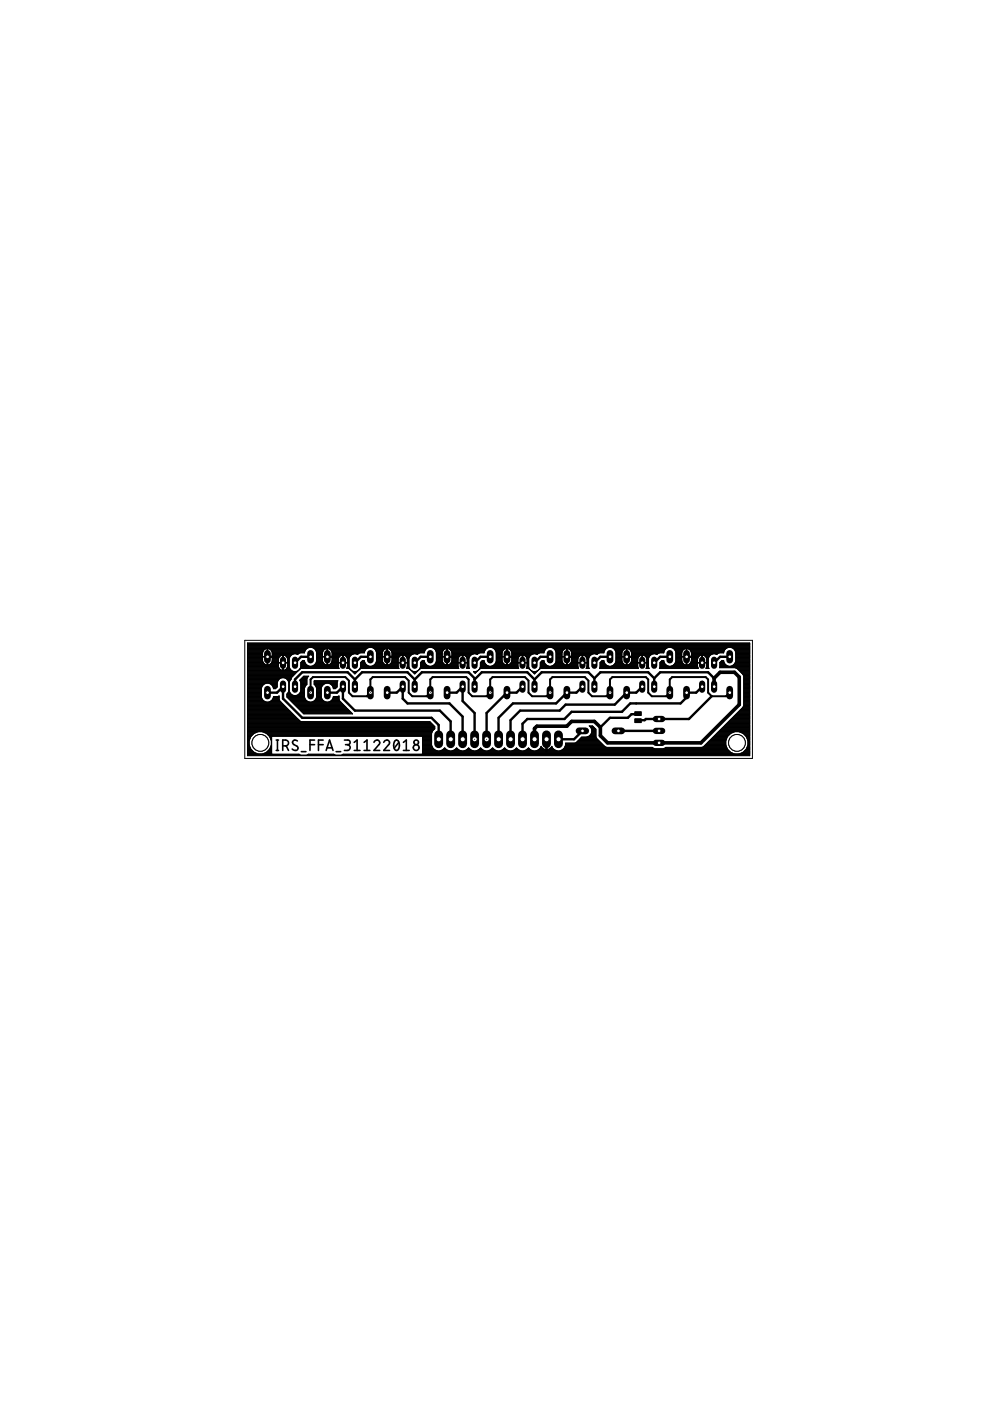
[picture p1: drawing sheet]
<svg xmlns="http://www.w3.org/2000/svg" width="210mm" height="297mm" viewBox="0 0 210 297" stroke-linecap="round" stroke-linejoin="round" font-family="sans-serif">
<g fill="none" stroke="#000" stroke-width=".34">
<path d="M58.6 159.1h.5M58.6 156.9h.5M58.8 156.9v2.2M59.9 158.1h.7a.61 .61 0 0 0 .6-.6 .61 .61 0 0 0-.6-.6h-.7v2.2M60.7 158.1l.5 1M63.1 157.1a.55 .55 0 0 0-.9-.1 .55 .55 0 0 0 .1 .8l.6 .4a.56 .56 0 0 1 .1 .8 .56 .56 0 0 1-.8 0l-.2-.2M63.9 159.4h1M65.7 157.9h1M66.7 156.9h-1v2.2M67.5 157.9h1M68.5 156.9h-1v2.2M69.2 159.1l.7-2.2 .7 2.2"/>
<path d="M69.3 158.6h1.1M71.3 159.4h.9M73 156.9h.8a.49 .49 0 0 1 .4 .5 .49 .49 0 0 1-.4 .5h-.5M73.6 157.9a.61 .61 0 0 1 .7 .6 .61 .61 0 0 1-.7 .6h-.6M75.1 159.1h1.2M75.1 157.4l.6-.5v2.2M77.2 159.1h1.2M77.2 157.4l.6-.5v2.2M79.3 157.4a.6 .6 0 0 1 .8-.5 .6 .6 0 0 1 .2 1l-1 1.2h1.2M81.4 157.4a.6 .6 0 0 1 .8-.5 .6 .6 0 0 1 .2 1l-1 1.2h1.2M83.7 157.1l.2-.1a.92 .92 0 0 1 .8 1.3l-.1 .3a.53 .53 0 0 1-.5 .5 .53 .53 0 0 1-.6-.5v-.9zM84.6 157.4l-1 1.2"/>
<path d="M85.5 159.1h1.3M85.5 157.4l.6-.5v2.2"/>
<circle cx="88.2" cy="158.5" r=".61"/>
<circle cx="88.2" cy="157.4" r=".49"/>
</g>
<g fill="none" stroke="#000" stroke-width=".51">
<path d="M56.7 139.3h2M65.8 139.3h-2l-1.3 1.2M69.4 139.3h2M78.5 139.3h-2l-1.3 1.2M82.1 139.3h2M91.2 139.3h-2l-1.3 1.2M94.8 139.3h2M103.9 139.3h-2l-1.3 1.2M107.5 139.3h2M116.6 139.3h-2l-1.3 1.2M120.2 139.3h2M129.3 139.3h-2l-1.3 1.2"/>
<path d="M132.9 139.3h2M142 139.3h-2l-1.3 1.2M145.6 139.3h2M154.7 139.3h-2l-1.3 1.2M56.7 146.9h2l1.3-1.3v2.5l4.1 4.1h27.4l1.5 1.5v3M69.4 146.9h2l1.3-1.3v2.5l2.5 2.6h18.1l2.2 2.3v3.7M75.2 144.1l-1.5-1.6h-9.6l-1.6 1.6v1.5M75.2 144.1l1.6-1.6h9.6l1.5 1.6M75.2 144.1v1.5M82.1 146.9h2l1.3-1.3v2.5l1 1h8.9l2.8 2.8v4.8M87.9 144.1l1.6-1.6h9.9l1.2 1.3v1.8M87.9 144.1v1.5"/>
<path d="M94.8 146.9h2l1.3-1.3v3l2.5 2.6v5.5M100.6 144.1l1.6-1.6h9.6l1.5 1.6M110.8 146.1v-.5l-1.3 1.3h-2l-4.3 4.3v5.5M113.3 144.1v1.5M115.9 156.7v2.6M123.5 145.6l-1.3 1.3h-2l-2.3 2.2h-9.1l-3.1 3.1v4.5M123.5 155l-1.8 1.7h-3.3M126 143.8l-1.2-1.3h-9.9l-1.6 1.6M126 143.8l1.3-1.3h10.1l1.3 1.3M126 143.8v1.8M131.1 155h8.6M135.1 151.4h-1.2l-.8 .8h-3.8l-2 2"/>
<path d="M135.1 151.4h.1M136.2 145.6l-1.3 1.3h-2l-2.6 2.5h-10.4l-1.2 1.3h-8.4l-2.1 2v4M138.7 143.8l1.3-1.3h10.1l1.3 1.3M138.7 143.8v1.8M148.9 145.6l-1.3 1.3h-2v1l-1.3 1.2h-10.7l-1.7 1.8h-10.7l-1.5 1.5h-7.9l-1 1.1v3.2M150.9 147.6l-4.8 4.8h-9.2l-.2 .3h-1.3"/>
</g>
<path d="M151.4 145.6v-1.8l1.3-1.3h3l1 1.1v5.8l-8.1 8.1h-19.8l-1.5-1.5v-1.8l-1.3-1.2h-4.8l-1 1h-6.4l-.5 .5v2.2" fill="none" stroke="#000" stroke-width=".76"/>
<g fill="none" stroke="#000" stroke-width=".21">
<path d="M52.5 136.3h106.5v23.9h-106.5zM52.5 137.5h12.6M52.5 139.2h6.8M52.5 139.3h6.7M52.5 138.6h3.2M52.5 138.5h3.2M52.5 137.3h12.9M52.5 140h3.2M52.5 139.9h3.2M52.5 139.8h3.2M52.5 139.7h3.2M52.5 139.6h3.2"/>
<path d="M52.5 139.5h3.2M52.5 139.4h3.2M52.5 139.1h3.2M52.5 139h3.2M52.5 138.9h3.2M52.5 138.8h3.2M52.5 138.7h3.2M52.5 138.4h3.2M52.5 138.3h3.2M52.5 138.2h3.2M52.5 138.1h3.3M52.5 138h3.3"/>
<path d="M52.5 137.9h3.4M52.5 137.8h3.5M52.5 137.7h3.6M52.5 137.6h3.8M52.5 137.4h12.7M52.5 137.2h106.5M52.5 137.1h106.5M52.5 137h106.5M52.5 136.9h106.5M52.5 136.8h106.5M52.5 136.7h106.5M52.5 136.5h106.5"/>
<path d="M55.7 139.3v1M55.7 138.4v.8M55.7 138.2v.2M55.9 137.9l-.2 .3M56.6 137.5l-.7 .4M56.6 137.5v3.5l-.6-.2-.2-.4M56.6 138.6h.2M56.6 138.5h.2M56.6 140h.2M56.6 139.9h.2M56.6 139.8h.2M56.6 139.7h.2"/>
<path d="M56.6 139.6h.2M56.6 139.5h.2M56.6 139.4h.2M56.6 139.1h.2M56.6 139h.2M56.6 138.9h.2M56.6 138.8h.2M56.6 138.7h.2M56.6 138.4h.2M56.6 138.3h.2M56.6 138.2h.2M56.6 138.1h.2"/>
<path d="M56.6 138h.2M56.6 137.9h.2M56.6 137.8h.2M56.6 137.7h.2M56.6 137.6h.2M56.8 137.5v3.5l.6-.2 .2-.4M56.8 137.5l.7 .4M57.1 137.6h7.9M57.3 137.7h7.6M57.4 137.8h7.4M57.5 137.9l.2 .3M57.5 137.9h7.2"/>
<path d="M57.6 138h7.1M57.6 138.1h7M57.7 138.2h6.9M57.7 138.2v.2M57.7 138.3h6.9M57.7 138.4v.8M57.7 139.3l-.1 1.1M57.7 138.6h5.5M57.7 138.5h5.9M57.7 140h1.3M57.7 139.9h1.3M57.7 139.8h1.3"/>
<path d="M57.7 139.7h1.4M57.7 139.6h1.4M57.7 139.5h1.4M57.7 139.4h1.4M57.7 139.1h1.7M57.7 139h1.8M57.7 138.9h2M57.7 138.8h4.1M57.7 138.7h4.3M57.7 138.6h5.6M57.7 138.4h6.9M59 139.8v.7"/>
<path d="M59.1 139.4l-.1 .4M59.7 138.9h.2v3.2l-.7-.3M59.7 138.9l-.6 .5M59.9 139.2h.2M59.9 139.3h.2M59.9 140h.2M59.9 139.9h.2M59.9 139.8h.2M59.9 139.7h.2M59.9 139.6h.2M59.9 139.5h.2M59.9 139.4h.2"/>
<path d="M59.9 139.1h.2M59.9 139h.2M59.9 138.9h.2M60.3 138.9h1.4M60.5 139h1.1M60.6 139.1h1M60.7 139.2h.8M60.8 139.3h.6M60.9 139.4l-.4-.4-.4-.1v3.2l.5-.2M60.9 139.4l.1 .4M60.9 139.4h.5M60.9 139.5h.5"/>
<path d="M60.9 139.6h.4M61 139.7h.3M61 139.8v.7M61 140h.3M61 139.9h.3M61 139.8h.3M61.3 139.6v1.8M61.5 139.2l-.2 .4M62.3 138.6l-.8 .6M62.8 138.6l.3 .2M63 138.7h.1M63.4 138.6l-.3 .2"/>
<path d="M64.7 137.8a1.31 1.31 0 0 1 1.4-.5 1.31 1.31 0 0 1 1 1v1.9l-.2 .5M64.7 137.8l-.1 .6-1.2 .2M66.3 137.3h11.8M66.5 137.4h11.4M66.6 137.5h11.2M66.7 137.6h2.3M66.8 137.7h2M66.9 137.8h1.8M67 137.9h1.6M67 138h1.5M67 138.1h1.5M67.1 138.2h1.3"/>
<path d="M67.1 139.2h4.9M67.1 139.3h4.8M67.1 138.6h1.3M67.1 138.5h1.3M67.1 140h1.3M67.1 139.9h1.3M67.1 139.8h1.3M67.1 139.7h1.3M67.1 139.6h1.3M67.1 139.5h1.3M67.1 139.4h1.3M67.1 139.1h1.3"/>
<path d="M67.1 139h1.3M67.1 138.9h1.3M67.1 138.8h1.3M67.1 138.7h1.3M67.1 138.4h1.3M67.1 138.3h1.3M68.4 139.3v1M68.4 138.4v.8M68.4 138.2v.2M68.6 137.9l-.2 .3M69.3 137.5l-.7 .4M69.3 137.5v3.5l-.2-.1"/>
<path d="M69.3 138.6h.2M69.3 138.5h.2M69.3 140h.2M69.3 139.9h.2M69.3 139.8h.2M69.3 139.7h.2M69.3 139.6h.2M69.3 139.5h.2M69.3 139.4h.2M69.3 139.1h.2M69.3 139h.2M69.3 138.9h.2"/>
<path d="M69.3 138.8h.2M69.3 138.7h.2M69.3 138.4h.2M69.3 138.3h.2M69.3 138.2h.2M69.3 138.1h.2M69.3 138h.2M69.3 137.9h.2M69.3 137.8h.2M69.3 137.7h.2M69.3 137.6h.2M69.8 137.6h7.9"/>
<path d="M70 137.7h7.6M70.1 137.8h7.4M70.2 137.9h7.2M70.3 138h7.1M70.3 138.1h7M70.4 138.2h6.9M70.4 138.2l-.3-.5-.6-.2v3.5M70.4 138.2v.2M70.4 138.3h6.9M70.4 138.6h5.5M70.4 138.5h5.9M70.4 138.4v.8"/>
<path d="M70.4 139.3v1M70.4 140h1.3M70.4 139.9h1.3M70.4 139.8h1.3M70.4 139.7h1.3M70.4 139.6h1.4M70.4 139.5h1.4M70.4 139.4h1.4M70.4 139.1h1.7M70.4 139h1.8M70.4 138.9h2M70.4 138.8h4.1"/>
<path d="M70.4 138.7h4.3M70.4 138.6h5.6M70.4 138.4h6.9M71.7 139.8v.7M71.8 139.4l-.1 .4M72.4 138.9l-.6 .5M72.6 138.9h.1M72.6 138.9h-.2M72.6 139.2h.2M72.6 139.3h.2M72.6 138.9v1.6h-2.4M72.6 140h.2"/>
<path d="M72.6 139.9h.2M72.6 139.8h.2M72.6 139.7h.2M72.6 139.6h.2M72.6 139.5h.2M72.6 139.4h.2M72.6 139.1h.2M72.6 139h.2M72.6 138.9h.2M72.8 138.9v1.7l1.2-.1M72.8 138.9h.1M72.8 138.9h.2"/>
<path d="M73 138.9l.6 .5M73 138.9h1.4M73.2 139h1.1M73.3 139.1h1M73.4 139.2h.8M73.5 139.3h.6M73.6 139.4l.1 .4M73.6 139.4h.5M73.6 139.5h.5M73.6 139.6h.4M73.7 139.8v.7M73.7 140h.3"/>
<path d="M73.7 139.9h.3M73.7 139.8h.3M73.7 139.7h.3M74 139.6v1.8M74.2 139.2l-.2 .4M74.5 138.8l-.3 .4M75 138.6l-.5 .2M75.7 138.7h.1M76 138.6l-.2 .2-.3-.2M78.9 137.3h11.9M79.2 137.4h11.4M79.3 137.5h11.1"/>
<path d="M79.4 137.6h2.3M79.5 137.7h2M79.6 137.8h1.8M79.6 137.8a1.29 1.29 0 0 0-1.4-.5 1.29 1.29 0 0 0-.9 1.1l-1.3 .2M79.6 137.8l.2 .5v1.9a1.31 1.31 0 0 1-2 .8M79.7 137.9h1.6M79.7 138h1.5M79.7 138.1h1.5M79.8 138.2h1.3M79.8 139.2h4.9M79.8 139.3h4.8M79.8 138.6h1.3"/>
<path d="M79.8 138.5h1.3M79.8 140h1.3M79.8 139.9h1.3M79.8 139.8h1.3M79.8 139.7h1.3M79.8 139.6h1.3M79.8 139.5h1.3M79.8 139.4h1.3M79.8 139.1h1.3M79.8 139h1.3M79.8 138.9h1.3M79.8 138.8h1.3"/>
<path d="M79.8 138.7h1.3M79.8 138.4h1.3M79.8 138.3h1.3M81.1 139.3v1M81.1 138.4v.8M81.1 138.2v.2M81.3 137.9l.7-.4v3.5M81.3 137.9l-.2 .3M82 138.6h.1M82 138.5h.1M82 140h.1M82 139.9h.1"/>
<path d="M82 139.8h.1M82 139.7h.1M82 139.6h.1M82 139.5h.1M82 139.4h.1M82 139.1h.1M82 139h.1M82 138.9h.1M82 138.8h.1M82 138.7h.1M82 138.4h.1M82 138.3h.1"/>
<path d="M82 138.2h.1M82 138.1h.1M82 138h.1M82 137.9h.1M82 137.8h.1M82 137.7h.1M82 137.6h.1M82.1 137.5v3.5l.3-.1M82.2 137.5l.7 .4M82.5 137.6h7.9M82.7 137.7h7.6M82.8 137.8h7.4"/>
<path d="M82.9 137.9l.2 .3M82.9 137.9h7.2M83 138h7.1M83 138.1h7M83.1 138.2h6.9M83.1 138.2v.2M83.1 138.3h6.9M83.1 138.4h6.9M83.1 138.4v.8M83.1 139.3v1M83.1 138.6h5.5M83.1 138.5h5.9"/>
<path d="M83.1 140h1.3M83.1 139.9h1.3M83.1 139.8h1.3M83.1 139.7h1.3M83.1 139.6h1.4M83.1 139.5h1.4M83.1 139.4h1.4M83.1 139.1h1.7M83.1 139h1.8M83.1 138.9h2M83.1 138.8h4.1M83.1 138.7h4.3"/>
<path d="M83.1 138.6h5.6M84.4 139.8v.7M84.5 139.4l-.1 .4M85.1 138.9h.2v1.6h-2.4M85.1 138.9l-.6 .5M85.3 139.2h.1M85.3 139.3h.1M85.3 140h.1M85.3 139.9h.1M85.3 139.8h.1M85.3 139.7h.1M85.3 139.6h.1"/>
<path d="M85.3 139.5h.1M85.3 139.4h.1M85.3 139.1h.1M85.3 139h.1M85.3 138.9h.1M85.7 138.9h-.3v1.7l1.3-.1M85.7 138.9l.6 .5M85.7 138.9h1.4M85.9 139h1.1M86 139.1h.9M86.1 139.2h.8M86.2 139.3h.6"/>
<path d="M86.3 139.4l.1 .4M86.3 139.4h.5M86.3 139.5h.5M86.3 139.6h.4M86.4 139.8v.7M86.4 140h.3M86.4 139.9h.3M86.4 139.8h.3M86.4 139.7h.3M86.7 139.6v1.8M86.9 139.2l-.2 .4M87.2 138.8l-.3 .4"/>
<path d="M87.7 138.6l-.5 .2M88.2 138.6l.3 .2M88.4 138.7h.1M88.7 138.6l-.2 .2M90.1 137.8l-.1 .6-1.3 .2M90.1 137.8a1.31 1.31 0 0 1 1.4-.5 1.31 1.31 0 0 1 1 1v1.9l-.2 .5M91.6 137.3h11.9M91.9 137.4h11.4M92 137.5h11.1M92.1 137.6h2.3M92.2 137.7h2M92.3 137.8h1.8"/>
<path d="M92.4 137.9h1.6M92.4 138h1.5M92.4 138.1h1.5M92.5 138.2h1.3M92.5 139.2h4.9M92.5 139.3h4.8M92.5 138.6h1.3M92.5 138.5h1.3M92.5 140h1.3M92.5 139.9h1.3M92.5 139.8h1.3M92.5 139.7h1.3"/>
<path d="M92.5 139.6h1.3M92.5 139.5h1.3M92.5 139.4h1.3M92.5 139.1h1.3M92.5 139h1.3M92.5 138.9h1.3M92.5 138.8h1.3M92.5 138.7h1.3M92.5 138.4h1.3M92.5 138.3h1.3M93.8 139.3l.1 1.1M93.8 138.4v.8"/>
<path d="M93.8 138.2v.2M94 137.9l-.2 .3M94.7 137.5l-.7 .4M94.7 137.5v3.5l-.6-.2-.2-.4M94.7 138.6h.1M94.7 138.5h.1M94.7 140h.1M94.7 139.9h.1M94.7 139.8h.1M94.7 139.7h.1M94.7 139.6h.1M94.7 139.5h.1"/>
<path d="M94.7 139.4h.1M94.7 139.1h.1M94.7 139h.1M94.7 138.9h.1M94.7 138.8h.1M94.7 138.7h.1M94.7 138.4h.1M94.7 138.3h.1M94.7 138.2h.1M94.7 138.1h.1M94.7 138h.1M94.7 137.9h.1"/>
<path d="M94.7 137.8h.1M94.7 137.7h.1M94.7 137.6h.1M94.8 137.5v3.5l.6-.2 .3-.4M94.9 137.5l.7 .4M95.2 137.6h7.9M95.4 137.7h7.6M95.5 137.8h7.4M95.6 137.9l.2 .3M95.6 137.9h7.2M95.7 138h7.1M95.7 138.1h7"/>
<path d="M95.8 138.2h6.9M95.8 138.2v.2M95.8 138.3h6.9M95.8 138.4h6.8M95.8 138.6h5.5M95.8 138.5h5.8M95.8 138.4v.8M95.8 139.3v1M95.8 140h1.3M95.8 139.9h1.3M95.8 139.8h1.3M95.8 139.7h1.3"/>
<path d="M95.8 139.6h1.4M95.8 139.5h1.4M95.8 139.4h1.4M95.8 139.1h1.7M95.8 139h1.8M95.8 138.9h2M95.8 138.8h4.1M95.8 138.7h4.3M95.8 138.6h5.6M97.1 139.8v.7M97.2 139.4l-.1 .4M97.8 138.9l-.6 .5"/>
<path d="M98 138.9h.1M98 138.9h-.2M98 139.2h.1M98 139.3h.1M98 138.9v1.6h-2.4M98 140h.1M98 139.9h.1M98 139.8h.1M98 139.7h.1M98 139.6h.1M98 139.5h.1M98 139.4h.1"/>
<path d="M98 139.1h.1M98 139h.1M98.1 138.9v1.7l1.3-.1M98.1 138.9h.1M98.2 138.9h.2M98.4 138.9l.6 .5M98.4 138.9h1.4M98.6 139h1.1M98.7 139.1h.9M98.8 139.2h.8M98.9 139.3h.6M99 139.4l.1 .4"/>
<path d="M99 139.4h.5M99 139.5h.4M99 139.6h.4M99 139.7h.4M99.1 139.8v.7M99.1 140h.3M99.1 139.9h.3M99.1 139.8h.3M99.9 138.8l-.5 .8v1.8M100.4 138.6l-.5 .2M101.1 138.7h.1M101.4 138.6l-.2 .2-.3-.2"/>
<path d="M104.3 137.3h11.9M104.6 137.4h11.4M104.7 137.5h11.1M104.8 137.6h2.3M104.9 137.7h2M105 137.8h1.8M105 137.8a1.3 1.3 0 0 0-1.4-.5 1.3 1.3 0 0 0-1 1.1l-1.2 .2M105 137.8l.2 .5v1.9l-.2 .5M105.1 137.9h1.6M105.1 138h1.5M105.1 138.1h1.5M105.2 138.2h1.3"/>
<path d="M105.2 138.3h1.3M105.2 139.2h4.8M105.2 139.3h4.8M105.2 138.6h1.2M105.2 138.5h1.2M105.2 140h1.2M105.2 139.9h1.2M105.2 139.8h1.2M105.2 139.7h1.2M105.2 139.6h1.2M105.2 139.5h1.2M105.2 139.4h1.2"/>
<path d="M105.2 139.1h1.2M105.2 139h1.2M105.2 138.9h1.2M105.2 138.8h1.2M105.2 138.7h1.2M105.2 138.4h1.3M106.4 139.3l.1 1M106.4 138.4v.8M106.5 138.2l-.1 .2M106.7 137.9l-.2 .3M107.4 137.5l-.7 .4M107.4 137.5v3.5l-.6-.2-.2-.4"/>
<path d="M107.4 138.6h.1M107.4 138.5h.1M107.4 140h.1M107.4 139.9h.1M107.4 139.8h.1M107.4 139.7h.1M107.4 139.6h.1M107.4 139.5h.1M107.4 139.4h.1M107.4 139.1h.1M107.4 139h.1M107.4 138.9h.1"/>
<path d="M107.4 138.8h.1M107.4 138.7h.1M107.4 138.4h.1M107.4 138.3h.1M107.4 138.2h.1M107.4 138.1h.1M107.4 138h.1M107.4 137.9h.1M107.4 137.8h.1M107.4 137.7h.1M107.4 137.6h.1M107.5 137.5v3.5l.6-.2 .3-.4"/>
<path d="M107.6 137.5l.7 .4M107.9 137.6h7.8M108.1 137.7h7.6M108.2 137.8h7.3M108.3 137.9l.2 .3M108.3 137.9h7.2M108.4 138h7.1M108.4 138.1h7M108.4 138.2h7M108.5 138.2v.2M108.5 138.3h6.8M108.5 138.4h6.8"/>
<path d="M108.5 138.4v.8M108.5 139.3v1M108.5 138.6h5.5M108.5 138.5h5.8M108.5 140h1.3M108.5 139.9h1.3M108.5 139.8h1.3M108.5 139.7h1.3M108.5 139.6h1.4M108.5 139.5h1.4M108.5 139.4h1.4M108.5 139.1h1.7"/>
<path d="M108.5 139h1.8M108.5 138.9h2M108.5 138.8h4.1M108.5 138.7h4.3M108.5 138.6h5.6M109.8 139.8v.7M109.9 139.4l.4-.4 .4-.1v1.6h-2.4M109.9 139.4l-.1 .4M110.7 139.2h.1M110.7 139.3h.1M110.7 140h.1M110.7 139.9h.1"/>
<path d="M110.7 139.8h.1M110.7 139.7h.1M110.7 139.6h.1M110.7 139.5h.1M110.7 139.4h.1M110.7 139.1h.1M110.7 139h.1M110.7 138.9h.1M111.1 138.9h1.4M111.3 139h1.1M111.4 139.1h.9M111.5 139.2h.8"/>
<path d="M111.6 139.3h.6M111.7 139.4l-.4-.4-.5-.1v1.7l1.3-.1M111.7 139.4l.1 .4M111.7 139.4h.5M111.7 139.5h.4M111.7 139.6h.4M111.7 139.7h.4M111.8 139.8v.7M111.8 140h.3M111.8 139.9h.3M111.8 139.8h.3M112.1 139.6v1.8"/>
<path d="M112.3 139.2l-.2 .4M113.1 138.6l-.8 .6M113.8 138.7h.1M114.1 138.6l-.2 .2-.3-.2M115.5 137.8l-.2 .6-1.2 .2M115.5 137.8a1.31 1.31 0 0 1 1.4-.5 1.31 1.31 0 0 1 1 1v1.9l-.2 .5M117 137.3h11.9M117.3 137.4h11.4M117.4 137.5h11.1M117.5 137.6h2.3M117.6 137.7h2M117.7 137.8h1.8"/>
<path d="M117.8 137.9h1.6M117.8 138h1.5M117.8 138.1h1.5M117.9 138.2h1.3M117.9 139.2h4.8M117.9 139.3h4.8M117.9 138.6h1.2M117.9 138.5h1.2M117.9 140h1.2M117.9 139.9h1.2M117.9 139.8h1.2M117.9 139.7h1.2"/>
<path d="M117.9 139.6h1.2M117.9 139.5h1.2M117.9 139.4h1.2M117.9 139.1h1.2M117.9 139h1.2M117.9 138.9h1.2M117.9 138.8h1.2M117.9 138.7h1.2M117.9 138.4h1.3M117.9 138.3h1.3M119.1 139.3l.1 1M119.1 138.4v.8"/>
<path d="M119.2 138.2l-.1 .2M119.4 137.9l-.2 .3M120.1 137.5l-.7 .4M120.1 137.5v3.5l-.6-.2-.2-.4M120.1 138.6h.1M120.1 138.5h.1M120.1 140h.1M120.1 139.9h.1M120.1 139.8h.1M120.1 139.7h.1M120.1 139.6h.1M120.1 139.5h.1"/>
<path d="M120.1 139.4h.1M120.1 139.1h.1M120.1 139h.1M120.1 138.9h.1M120.1 138.8h.1M120.1 138.7h.1M120.1 138.4h.1M120.1 138.3h.1M120.1 138.2h.1M120.1 138.1h.1M120.1 138h.1M120.1 137.9h.1"/>
<path d="M120.1 137.8h.1M120.1 137.7h.1M120.1 137.6h.1M120.6 137.6h7.8M120.8 137.7h7.6M120.9 137.8h7.3M121 137.9h7.2M121.1 138h7.1M121.1 138.1h7M121.1 138.2h7M121.2 138.2l-.4-.5-.6-.2v3.5M121.2 138.2v.2"/>
<path d="M121.2 138.3h6.8M121.2 138.6h5.5M121.2 138.5h5.8M121.2 138.4v.8M121.2 139.3v1M121.2 140h1.3M121.2 139.9h1.3M121.2 139.8h1.3M121.2 139.7h1.3M121.2 139.6h1.3M121.2 139.5h1.4M121.2 139.4h1.4"/>
<path d="M121.2 139.1h1.7M121.2 139h1.8M121.2 138.9h2M121.2 138.8h4.1M121.2 138.7h4.3M121.2 138.6h5.6M121.2 138.4h6.8M122.5 139.8v.7M122.6 139.4l-.1 .4M123.2 138.9l-.6 .5M123.4 138.9h.1M123.4 138.9h-.2"/>
<path d="M123.4 139.2h.1M123.4 139.3h.1M123.4 138.9v1.6h-2.4M123.4 140h.1M123.4 139.9h.1M123.4 139.8h.1M123.4 139.7h.1M123.4 139.6h.1M123.4 139.5h.1M123.4 139.4h.1M123.4 139.1h.1M123.4 139h.1"/>
<path d="M123.5 138.9v1.7l1.3-.1M123.5 138.9h.1M123.6 138.9h.2M123.8 138.9l.5 .5M123.8 138.9h1.4M124 139h1.1M124.1 139.1h.9M124.2 139.2h.8M124.3 139.3h.6M124.3 139.4l.2 .4M124.3 139.4h.6M124.4 139.5h.4"/>
<path d="M124.4 139.6h.4M124.4 139.7h.4M124.5 139.8v.7M124.5 140h.3M124.5 139.9h.3M124.5 139.8h.3M124.8 139.6v1.8M125 139.2l-.2 .4M125.3 138.8l-.3 .4M125.8 138.6l-.5 .2M126.5 138.7h.1M129.7 137.3h11.9"/>
<path d="M129.9 137.4h11.5M130.1 137.5h11.1M130.2 137.6h2.2M130.3 137.7h2M130.4 137.8h1.8M130.4 137.8a1.3 1.3 0 0 0-1.4-.5 1.3 1.3 0 0 0-1 1.1h-.9l-.5 .4-.3-.2M130.4 137.8l.2 .5v1.9a1.31 1.31 0 0 1-2 .8M130.4 137.9h1.7M130.5 138h1.5M130.5 138.1h1.5M130.6 138.2h1.3M130.6 139.2h4.8"/>
<path d="M130.6 139.3h4.8M130.6 138.6h1.2M130.6 138.5h1.2M130.6 140h1.2M130.6 139.9h1.2M130.6 139.8h1.2M130.6 139.7h1.2M130.6 139.6h1.2M130.6 139.5h1.2M130.6 139.4h1.2M130.6 139.1h1.2M130.6 139h1.2"/>
<path d="M130.6 138.9h1.2M130.6 138.8h1.2M130.6 138.7h1.2M130.6 138.4h1.3M130.6 138.3h1.3M131.8 139.3l.1 1M131.8 138.4v.8M131.9 138.2l-.1 .2M132.1 137.9l.7-.4v3.5M132.1 137.9l-.2 .3M132.8 138.6h.1M132.8 138.5h.1"/>
<path d="M132.8 140h.1M132.8 139.9h.1M132.8 139.8h.1M132.8 139.7h.1M132.8 139.6h.1M132.8 139.5h.1M132.8 139.4h.1M132.8 139.1h.1M132.8 139h.1M132.8 138.9h.1M132.8 138.8h.1M132.8 138.7h.1"/>
<path d="M132.8 138.4h.1M132.8 138.3h.1M132.8 138.2h.1M132.8 138.1h.1M132.8 138h.1M132.8 137.9h.1M132.8 137.8h.1M132.8 137.7h.1M132.8 137.6h.1M132.9 137.5v3.5l.3-.1M133 137.5l.7 .4M133.3 137.6h7.8"/>
<path d="M133.5 137.7h7.5M133.6 137.8h7.3M133.7 137.9l.2 .3M133.7 137.9h7.2M133.7 138h7.2M133.8 138.1h7M133.8 138.2h7M133.9 138.2v.2M133.9 138.3h6.8M133.9 138.4h6.8M133.9 138.4v.8M133.9 139.3v1"/>
<path d="M133.9 138.6h5.5M133.9 138.5h5.8M133.9 140h1.3M133.9 139.9h1.3M133.9 139.8h1.3M133.9 139.7h1.3M133.9 139.6h1.3M133.9 139.5h1.4M133.9 139.4h1.4M133.9 139.1h1.6M133.9 139h1.8M133.9 138.9h2"/>
<path d="M133.9 138.8h4.1M133.9 138.7h4.3M133.9 138.6h5.6M135.2 139.8v.7M135.3 139.4l-.1 .4M135.9 138.9h.2v1.6h-2.4M135.9 138.9l-.6 .5M136.1 139.2h.1M136.1 139.3h.1M136.1 140h.1M136.1 139.9h.1M136.1 139.8h.1"/>
<path d="M136.1 139.7h.1M136.1 139.6h.1M136.1 139.5h.1M136.1 139.4h.1M136.1 139.1h.1M136.1 139h.1M136.1 138.9h.1M136.5 138.9h-.3v1.7l1.3-.1M136.5 138.9l.5 .5M136.5 138.9h1.4M136.7 139h1.1M136.8 139.1h.9"/>
<path d="M136.9 139.2h.7M137 139.3h.6M137 139.4l.1 .4M137 139.4h.6M137.1 139.5h.4M137.1 139.6h.4M137.1 139.8v.7M137.1 140h.4M137.1 139.9h.4M137.1 139.8h.4M137.1 139.7h.4M137.5 139.6v1.8"/>
<path d="M137.7 139.2l-.2 .4M138 138.8l-.3 .4M138.5 138.6l-.5 .2M139 138.6l.3 .2M139.2 138.7h.1M139.5 138.6l-.2 .2M140.9 137.8l-.2 .6-1.2 .2M140.9 137.8a1.31 1.31 0 0 1 1.4-.5 1.31 1.31 0 0 1 1 1v1.9l-.2 .5M142.4 137.3h11.9M142.6 137.4h11.5M142.8 137.5h11.1M142.9 137.6h2.2"/>
<path d="M143 137.7h2M143.1 137.8h1.8M143.1 137.9h1.7M143.2 138h1.5M143.2 138.1h1.5M143.3 138.2h1.3M143.3 139.2h4.8M143.3 139.3h4.8M143.3 138.6h1.2M143.3 138.5h1.2M143.3 140h1.2M143.3 139.9h1.2"/>
<path d="M143.3 139.8h1.2M143.3 139.7h1.2M143.3 139.6h1.2M143.3 139.5h1.2M143.3 139.4h1.2M143.3 139.1h1.2M143.3 139h1.2M143.3 138.9h1.2M143.3 138.8h1.2M143.3 138.7h1.2M143.3 138.4h1.2M143.3 138.3h1.3"/>
<path d="M144.5 139.3l.1 1M144.5 138.4v.8M144.8 137.9l-.3 .5M145.5 137.5l-.7 .4M145.5 137.5v3.5l-.6-.2-.2-.4M145.5 138.6h.1M145.5 138.5h.1M145.5 140h.1M145.5 139.9h.1M145.5 139.8h.1M145.5 139.7h.1M145.5 139.6h.1"/>
<path d="M145.5 139.5h.1M145.5 139.4h.1M145.5 139.1h.1M145.5 139h.1M145.5 138.9h.1M145.5 138.8h.1M145.5 138.7h.1M145.5 138.4h.1M145.5 138.3h.1M145.5 138.2h.1M145.5 138.1h.1M145.5 138h.1"/>
<path d="M145.5 137.9h.1M145.5 137.8h.1M145.5 137.7h.1M145.5 137.6h.1M145.6 137.5v3.5l.6-.2 .3-.4M145.7 137.5l.7 .4M146 137.6h7.8M146.2 137.7h7.5M146.3 137.8h7.3M146.4 137.9l.2 .3M146.4 137.9h7.2M146.4 138h7.1"/>
<path d="M146.5 138.1h7M146.5 138.2h7M146.6 138.2v.2M146.6 138.3h6.8M146.6 138.4h6.8M146.6 138.6h5.5M146.6 138.5h5.8M146.6 138.4v.8M146.6 139.3v1M146.6 140h1.3M146.6 139.9h1.3M146.6 139.8h1.3"/>
<path d="M146.6 139.7h1.3M146.6 139.6h1.3M146.6 139.5h1.4M146.6 139.4h1.4M146.6 139.1h1.6M146.6 139h1.8M146.6 138.9h2M146.6 138.8h4.1M146.6 138.7h4.3M146.6 138.6h5.6M147.9 139.8v.7M148 139.4l-.1 .4"/>
<path d="M148.6 138.9l-.6 .5M148.8 138.9h.1M148.8 138.9h-.2M148.8 139.2h.1M148.8 139.3h.1M148.8 138.9v1.6h-2.4M148.8 140h.1M148.8 139.9h.1M148.8 139.8h.1M148.8 139.7h.1M148.8 139.6h.1M148.8 139.5h.1"/>
<path d="M148.8 139.4h.1M148.8 139.1h.1M148.8 139h.1M148.9 138.9v1.7l1.3-.1M148.9 138.9h.1M149 138.9h.2M149.2 138.9l.5 .5M149.2 138.9h1.4M149.4 139h1.1M149.5 139.1h.9M149.6 139.2h.7M149.7 139.3h.6"/>
<path d="M149.7 139.4l.1 .4M149.7 139.4h.6M149.8 139.5h.4M149.8 139.6h.4M149.8 139.7h.4M149.8 139.8v.7M149.8 140h.4M149.8 139.9h.4M149.8 139.8h.4M150.7 138.8l-.5 .8v1.8M151.2 138.6l-.5 .2M151.9 138.7h.1"/>
<path d="M152.2 138.6l-.2 .2-.3-.2M155.1 137.3h3.9M155.3 137.4h3.7M155.5 137.5h3.5M155.6 137.6h3.4M155.7 137.7h3.3M155.8 137.8a1.28 1.28 0 0 0-1.4-.5 1.28 1.28 0 0 0-1 1.1l-1.2 .2M155.8 137.8l.2 .5v1.9l-.2 .5M155.8 137.8h3.2M155.8 137.9h3.2M155.9 138h3.1M155.9 138.1h3.1"/>
<path d="M156 138.2h3M156 138.3h3M156 139.2h3M156 139.3h3M156 138.6h3M156 138.5h3M156 140h3M156 139.9h3M156 139.8h3M156 139.7h3M156 139.6h3M156 139.5h3"/>
<path d="M156 139.4h3M156 139.1h3M156 139h3M156 138.9h3M156 138.8h3M156 138.7h3M156 138.4h3M52.5 151.7h9.9M52.5 150.9h9.1M52.5 151.6h9.8M52.5 151.5h9.7M52.5 151.4h9.6"/>
<path d="M52.5 151.3h9.5M52.5 151.2h9.4M52.5 151.1h9.3M52.5 140.5h3.4M52.5 140.5h3.3M52.5 159.9h5.1M52.5 140.1h3.2M52.5 141.7h6.7M52.5 158.4h.5M52.5 157.6h.3M52.5 159.2h1M52.5 156.8h.4"/>
<path d="M52.5 153h38.6l1.1 1.1M52.5 147.7h2.9M52.5 148.8h3.9M52.5 143.7h9.3M52.5 144.4h6.4M52.5 143.4h9.5M52.5 160h10.9M52.5 159.8h2M52.5 159.7h1.8M52.5 159.6h1.5M52.5 159.5h1.3M52.5 159.4h1.2"/>
<path d="M52.5 159.3h1.1M52.5 159.1h.9M52.5 159h.8M52.5 158.9h.8M52.5 158.8h.7M52.5 158.7h.6M52.5 158.6h.6M52.5 158.5h.6M52.5 158.3h.5M52.5 158.2h.4M52.5 158.1h.4M52.5 157.9h.3"/>
<path d="M52.5 157.8h.3M52.5 157.7h.3M52.5 157.5h.3M52.5 157.4h.3M52.5 157.3h.3M52.5 157.2h.3M52.5 157.1h.3M52.5 157h.4M52.5 156.9h.4M52.5 156.7h.5M52.5 156.6h.5M52.5 156.5h.5"/>
<path d="M52.5 156.4h.6M52.5 156.3h.6M52.5 156.2h.7M52.5 156.1h.7M52.5 156h.8M52.5 156h.9M52.5 155.9h1M52.5 155.8h1.1M52.5 155.7h1.2M52.5 155.6h1.3M52.5 155.5h1.5M52.5 155.4h1.7"/>
<path d="M52.5 155.3h1.9M52.5 155.2h2.1M52.5 155.1h39.2M52.5 155h39.2M52.5 154.9h39.3M52.5 154.8h39.4M52.5 154.7h39.5M52.5 154.6h39.6M52.5 154.5h39.7M52.5 154.4h39.7M52.5 154.3h39.7M52.5 154.2h39.7"/>
<path d="M52.5 154.1h39.7M52.5 154h39.6M52.5 153.9h39.5M52.5 153.8h39.4M52.5 153.7h39.3M52.5 153.6h39.2M52.5 153.5h39.1M52.5 153.4h39M52.5 153.3h38.9M52.5 153.2h38.8M52.5 153.1h38.7M52.5 152.9h11.2"/>
<path d="M52.5 152.8h11M52.5 152.7h10.9M52.5 152.6h10.9M52.5 152.5h10.7M52.5 152.4h10.7M52.5 152.3h10.6M52.5 152.3h10.5M52.5 152.1h10.4M52.5 152.1h10.3M52.5 152h10.2M52.5 151.9h10.1M52.5 151.8h10"/>
<path d="M52.5 151h9.2M52.5 150.8h9M52.5 150.7h8.9M52.5 150.6h8.8M52.5 150.5h8.8M52.5 150.4h8.7M52.5 150.3h8.6M52.5 150.2h8.5M52.5 150.2h8.4M52.5 150.1h8.3M52.5 150h8.2M52.5 149.9h8.1"/>
<path d="M52.5 149.8h8M52.5 149.7h7.9M52.5 149.6h7.8M52.5 149.5h7.7M52.5 149.4h7.6M52.5 149.3h7.5M52.5 149.2h7.4M52.5 149.1h7.3M52.5 149h7.2M52.5 148.9h7.1M52.5 148.7h3.7M52.5 148.6h3.5"/>
<path d="M52.5 148.5h3.4M52.5 148.4h3.3M52.5 148.4h3.2M52.5 148.3h3.1M52.5 148.2h3.1M52.5 148.1h3M52.5 148h3M52.5 147.9h2.9M52.5 147.8h2.9M52.5 147.6h2.9M52.5 147.5h2.9M52.5 147.4h2.9"/>
<path d="M52.5 147.3h2.9M52.5 147.2h2.9M52.5 147.1h2.9M52.5 147h2.9M52.5 146.9h2.9M52.5 146.8h2.9M52.5 146.7h2.9M52.5 146.6h2.9M52.5 146.5h2.9M52.5 146.3h2.9M52.5 146.2h2.9M52.5 146.1h2.9"/>
<path d="M52.5 146h2.9M52.5 145.9h2.9M52.5 145.8h3M52.5 145.7h3M52.5 145.6h3M52.5 145.5h3.1M52.5 145.4h3.1M52.5 145.3h3.2M52.5 145.2h3.3M52.5 145.1h3.4M52.5 145h3.6M52.5 144.9h3.8"/>
<path d="M52.5 144.8h6.3M52.5 144.7h6.3M52.5 144.6h6.3M52.5 144.5h6.3M52.5 144.3h6.4M52.5 144.2h6.5M52.5 144.1h6.6M52.5 144h6.7M52.5 143.9h6.9M52.5 143.8h7.1M52.5 143.6h9.3M52.5 143.5h9.5"/>
<path d="M52.5 143.3h9.6M52.5 143.2h9.7M52.5 143.1h9.8M52.5 143h9.9M52.5 142.9h10M52.5 142.8h10.1M52.5 142.7h10.2M52.5 142.6h10.3M52.5 142.5h10.4M52.5 142.5h10.5M52.5 142.3h9.7M52.5 142.3h9.5"/>
<path d="M52.5 142.2h9.3M52.5 142.1h7.1M52.5 142h7M52.5 141.9h6.9M52.5 141.8h6.7M52.5 141.6h6.6M52.5 141.5h6.6M52.5 141.4h6.6M52.5 141.3h6.5M52.5 141.2h6.5M52.5 141.1h6.5M52.5 141h6.5"/>
<path d="M52.5 140.9h3.9M52.5 140.8h3.7M52.5 140.7h3.5M52.5 140.7h3.4M52.5 140.4h3.3M52.5 140.3h3.2M52.5 140.2h3.2M52.8 158l.4 .8 .6 .7 .9 .4M53.2 156.2l-.4 .8v1M53.2 156.2a2.4 2.4 0 0 1 2.9-.9 2.4 2.4 0 0 1 1.4 2.7M55.6 145.4l-.2 .5v1.9l.6 .9M55.6 145.4a1.3 1.3 0 0 1 2.2 0"/>
<path d="M55.7 140.3l.1 .1M55.7 155.2h35.9M55.9 159.8h1.7M56 155.3h35.6M56.1 159.7h1.5M56.2 155.4h35.3M56.3 159.6h1.3M56.4 155.5h35.1M56.5 159.5h1.1M56.6 155.6h34.9M56.6 159.4h1M56.6 140.5h.2"/>
<path d="M56.6 140.1h.2M56.6 140.9h.2M56.6 140.8h.2M56.6 140.7h.2M56.6 140.4h.2M56.6 140.3h.2M56.6 140.2h.2M56.7 155.7h34.8M56.7 159.3h.9M56.7 155.8h34.8M56.8 159.2h.8M56.9 155.9h34.6"/>
<path d="M56.9 159.1h.7M56.9 156h34.6M57 159h.6M57 148.8h2.5M57 156h34.5M57 140.9h2M57.1 158.9h.5M57.1 144.9h1.7M57.1 156.1h.6M57.2 158.8h.4M57.2 156.2h.4M57.2 158.7h.4"/>
<path d="M57.2 156.3h.4M57.2 148.7h2.2M57.2 140.8h1.8M57.3 158.6h.3M57.3 156.4h.3M57.3 158.5h.3M57.3 156.5h.3M57.3 158.4h.3M57.3 145h1.5M57.4 156.6h.2M57.4 158.3h.2M57.4 156.7h.2"/>
<path d="M57.4 140.7h1.6M57.4 156.8h.2M57.4 158.2h.2M57.4 148.6h2M57.5 158.1h.1M57.5 156.9h.1M57.5 140.7h1.5M57.5 145.1h1.3M57.5 157h.1M57.5 158l-.3 .8-.7 .7-.9 .4M57.5 157.6h.1M57.5 157.9h.1"/>
<path d="M57.5 157.8h.1M57.5 157.7h.1M57.5 157.5h.1M57.5 157.4h.1M57.5 157.3h.1M57.5 157.2h.1M57.5 157.1h.1M57.6 140.5h3.7M57.6 148.5h1.7M57.6 145.2h1.2M57.6 156.2l.1 3.7h5.7l.4 .2M57.6 156.2h32"/>
<path d="M57.6 148.4h1.6M57.7 140.4h1.3M57.7 145.3h1.1M57.7 140.3h1.3M57.7 140.2h1.3M57.7 140.1h1.3M57.7 148.4h1.5M57.8 145.4h1M57.8 145.4l.2 .5M57.8 148.3h1.4M57.8 145.5h1M57.8 148.2h1.4"/>
<path d="M57.9 145.6h.9M57.9 148.1h1.3M57.9 145.7h.8M57.9 148h1.3M57.9 145.8h.8M58 147.9h1.2M58 147.8h1.2M58 146h.5M58 145.9h.5M58.9 147.7l.3-.1 .1 1 4.3 4.3 .3 .1M59 140.6l.1 1M59.1 147.6h.1"/>
<path d="M59.1 141.6l.1 .2M59.2 147.7h-1.2a1.27 1.27 0 0 1-2 1M59.8 143.7l-.8 .6-.2 .4v.9l-.4 .4h-.4v-.1M59.9 140.1h.2M59.9 141.7h.2M59.9 142.1h.2M59.9 142h.2M59.9 141.9h.2M59.9 141.8h.2M59.9 141.6h.2M59.9 141.5h.2M59.9 141.4h.2"/>
<path d="M59.9 141.3h.2M59.9 141.2h.2M59.9 141.1h.2M59.9 141h.2M59.9 140.9h.2M59.9 140.8h.2M59.9 140.7h.2M59.9 140.4h.2M59.9 140.3h.2M59.9 140.2h.2M60.2 143.7l.8 .6M60.4 142.1h1.3"/>
<path d="M60.4 143.8h1.4M60.5 142h1.1M60.6 143.9h1.1M60.7 141.9h.8M60.7 141.8l-.1 .1M60.7 141.8h.8M60.8 144h.9M60.8 141.7h.6M60.8 147.8l3.6 3.6h10.4l-2.6-2.6M60.8 147.7h3.8M60.8 147.8h3.8M60.8 147.6h3.8"/>
<path d="M60.8 147.5h3.8M60.8 147.4h1.3M60.8 147.3h1.1M60.8 147.2h1M60.9 141.6l-.2 .2M60.9 147.1h.8M60.9 144.1h.8M60.9 141.6h.5M60.9 147.9h3.7M60.9 141.5h.5M60.9 141.4h.4M61 147h.6"/>
<path d="M61 144.2h.6M61 141.3h.3M61 140.6l-.1 1M61 140.1h.3M61 141.2h.3M61 141.1h.3M61 141h.3M61 140.9h.3M61 140.8h.3M61 140.7h.3M61 140.4h.3M61 140.3h.3"/>
<path d="M61 140.2h.3M61 148h3.6M61 144.3l.2 .4v1.8M61 146.9l-.2 .3v.6M61 146.9h.5M61 144.3h.5M61.1 144.4h.4M61.1 146.8h.4M61.1 148.1h3.6M61.1 146.7h.3M61.1 144.4h.3M61.2 146.6h.2"/>
<path d="M61.2 144.5h.2M61.2 148.2h3.5M61.2 146.5h.1M61.2 144.6h.1M61.2 146.5l-.2 .4M61.2 146.3h.1M61.2 146.2h.1M61.2 146.1h.1M61.2 146h.1M61.2 145.9h.1M61.2 145.8h.1M61.2 145.7h.1"/>
<path d="M61.2 145.6h.1M61.2 145.5h.1M61.2 145.4h.1M61.2 145.3h.1M61.2 145.2h.1M61.2 145.1h.1M61.2 145h.1M61.2 144.9h.1M61.2 144.8h.1M61.2 144.7h.1M61.3 148.3h3.4M61.3 141.4a1.25 1.25 0 0 0 1.9 .8"/>
<path d="M61.3 146.5l.2 .4M61.4 148.4h3.4M61.5 148.4h3.4M61.5 144.3l-.2 .4v1.8M61.5 146.9a1.25 1.25 0 0 0 2.1 0M61.6 148.5h3.4M61.7 148.6h3.4M61.8 148.7h3.5M61.8 143.6l-.3 .7M61.9 148.8h3.6M62 148.9h10.3M62.1 149h10.3"/>
<path d="M62.2 149.1h10.3M62.3 149.2h10.3M62.3 149.3h10.4M62.4 149.4h10.4M62.5 149.5h10.4M62.6 149.6h10.4M62.7 149.7h10.4M62.8 149.8h10.4M62.9 142.3h.2M62.9 149.9h10.4M62.9 147.4h1.7M63 150h10.4"/>
<path d="M63.1 150.1h10.4M63.1 142.3h.1M63.2 147.3h1.4M63.2 150.2h10.4M63.3 142.2h.1M63.3 150.2h10.4M63.3 147.2h1.3M63.4 142.1h.1M63.4 150.3h10.3M63.4 147.1h1.2M63.5 142h.1M63.5 150.4h10.4"/>
<path d="M63.5 147h1.1M63.6 141.9h.1M63.6 144.3l.2 .4v1.8M63.6 150.5h10.3M63.6 146.9h1M63.6 144.3h1.5M63.6 141.8l-1.8 1.8M63.6 144.2h1.5M63.6 141.8h.1M63.6 144.4h1.5M63.6 146.8h1M63.7 150.6h10.3"/>
<path d="M63.7 146.7h.9M63.7 144.4h1.4M63.7 141.6h8.1M63.7 146.6h.9M63.7 144.5h1.4M63.7 144.1h1.4M63.7 141.5h8.1M63.8 146.5h.8M63.8 144.6h1.3M63.8 140.5h.9M63.8 140.5l.4-.4h.4l.1 .6M63.8 140.5v.9"/>
<path d="M63.8 141.4l-.2 .5M63.8 146.5l-.2 .4M63.8 150.7h10.3M63.8 146.3h.8M63.8 146.2h.8M63.8 146.1h.8M63.8 146h.8M63.8 145.9h.8M63.8 145.8h.8M63.8 145.7h.8M63.8 145.6h.9M63.8 145.5h.9"/>
<path d="M63.8 145.4h1M63.8 145.3h1.1M63.8 145.2h1.2M63.8 145.1h1.3M63.8 145h1.3M63.8 144.9h1.3M63.8 144.8h1.3M63.8 144.7h1.3M63.8 141.4h8M63.8 141.3h7.9M63.8 141.2h1.7M63.8 141.1h1.5"/>
<path d="M63.8 141h1.3M63.8 140.9h1.2M63.8 140.8h1.1M63.8 140.7h1M63.8 140.7h.9M63.8 144h1.3M63.9 150.8h10.3M63.9 140.4h.7M63.9 141.7l-.3 .1M63.9 143.9h1.2M64 150.9h10.3M64 140.3h.6"/>
<path d="M64 143.8h1.1M64.1 151h10.3M64.1 140.2h.5M64.1 143.7h1.1M64.2 151.1h10.3M64.2 143.6h1M64.2 151.2h10.4M64.3 143.5h1M64.3 151.3h10.4M64.4 143.4h1l-.3 .5v1.2l-.4 .3M64.4 143.4l-.8 .9M64.6 145.9v1.9l.5 .9"/>
<path d="M64.7 140.7l.4 .3M64.7 145.4l-.1 .5M65.1 141l.5 .2h.5l.5-.2M65.1 148.7l.5 .1h3.5M65.3 160l5.5-.1 .3 .2M65.3 160l-.3 .1M65.3 160h5.5M66.1 141.2h5.6M66.4 148.7h2.5M66.4 141.1h5.3M66.6 148.7l-.5 .1M66.6 148.6h2"/>
<path d="M66.6 141h5.1M66.6 145h2.2M66.6 144.9h2.4M66.6 144.8h4.9M66.6 144.7h4.9M66.6 144.6h4.9M66.6 144.5h4.9M66.6 144.4h5M66.6 145.1h2M66.7 144.4l4.9-.1-.1 .4v.9l-.4 .4h-.4v-.1M66.7 144.3l-.1 .8 .5 .8M66.7 148.5h1.9"/>
<path d="M66.7 140.9h2.4M66.7 145.2h1.8M66.8 148.4h1.7M66.8 140.8h2.1M66.8 145.3h1.6M66.9 148.4h1.5M66.9 140.7h1.8M66.9 145.4h1.4M66.9 140.7l-.3 .3M67 148.3h1.3M67 140.7h1.6M67 145.5h1.3"/>
<path d="M67 140.5h1.6M67 148.2h1.3M67 145.6h1.2M67 140.5h1.5M67 148.1h1.2M67 145.7h1.2M67.1 148h1.1M67.1 140.4h1.4M67.1 145.8h1.1M67.1 147.9h1M67.1 140.3h1.3M67.1 140.1h1.3"/>
<path d="M67.1 145.9v1.9l-.5 .9M67.1 147.7h1M67.1 147.8h1M67.1 147.6h1M67.1 147.5h1M67.1 147.4h1M67.1 147.3h1M67.1 147.2h1M67.1 147.1h1M67.1 147h1M67.1 146.9h1M67.1 146.8h1"/>
<path d="M67.1 146.7h1M67.1 146.6h1M67.1 146.5h1M67.1 146.3h1M67.1 146.2h1M67.1 146.1h1M67.1 146h1M67.1 145.9h1M67.1 140.2h1.3M68.1 145.9v1.9l.6 .9M68.3 145.4a1.31 1.31 0 0 1 1.3-.5 1.31 1.31 0 0 1 1.1 1M68.3 145.4l-.2 .5"/>
<path d="M68.4 140.3l.1 .1M68.5 140.4l.6 .5M68.7 148.7l.5 .1h3M69.3 140.5h.2M69.3 140.1h.2M69.3 140.9h.2M69.3 140.8h.2M69.3 140.7h.2M69.3 140.4h.2M69.3 140.3h.2M69.3 140.2h.2M69.5 141h.1"/>
<path d="M69.7 140.9h2M69.8 144.9h1.7M69.9 148.7h2.2M69.9 140.8h1.8M70 145h1.5M70.1 140.7h1.6M70.1 148.7l-.4 .1M70.1 148.6h2M70.2 140.7h1.5M70.2 145.1h1.3M70.2 148.5h1.8M70.3 145.2h1.2"/>
<path d="M70.3 140.5h3.7M70.3 148.4h1.6M70.3 140.4h1.4M70.4 140.3l-.3 .5-.6 .2M70.4 145.3h1.1M70.4 140.3h1.3M70.4 140.2h1.3M70.4 140.1h1.3M70.4 148.4h1.5M70.5 145.4h1M70.5 148.3h1.4M70.5 145.5h1"/>
<path d="M70.5 148.2h1.4M70.5 145.6h1M70.6 148.1h1.3M70.6 145.7h.8M70.6 148h1.3M70.6 145.8h.7M70.7 147.9h1.2M70.7 147.8h1.2M70.7 146h.4M70.7 145.9h.5M71.6 147.7l.3-.1v.7l.3 .5M71.7 140.6l.1 1"/>
<path d="M71.8 147.6h.1M71.8 141.6l-8.2 .1M71.9 147.7h-1.2l-.2 .6-.4 .4M72.6 140.1h.2M72.6 140.4h.2M72.6 140.3h.2M72.6 140.2h.2M72.7 160h86.3M73.6 141.6l.5 .1M73.6 141.6h.5M73.6 141.5h.4M73.6 141.4h.4"/>
<path d="M73.7 140.1h.3M73.7 140.6l-.1 1M73.7 141.3h.3M73.7 141.2h.3M73.7 141.1h.3M73.7 141h.3M73.7 140.9h.3M73.7 140.8h.3M73.7 140.7h.3M73.7 140.4h.3M73.7 140.3h.3M73.7 140.2h.3"/>
<path d="M73.9 141.7l.3 .1M74 141.4l.2 .5M74 141.8h.2M74.2 141.9a1.27 1.27 0 0 0 2.1 0M74.2 141.8l1 1.1 .9-.8M74.2 141.9h.1M74.3 142h.1M74.4 142.1h.1M74.6 142.3h.1M74.7 142.3h.2M74.8 142.5h.9M74.9 142.5h.7"/>
<path d="M75 142.6h.5M75.1 142.7h.3M75.2 142.8h.1M75.6 142.3h.2M75.8 142.3h.1M76 142.2h.1M76.1 142.1h.1M76.2 142h.1M76.3 141.9h.1M76.3 141.8l-.2 .3M76.3 141.8h.1M76.4 141.6h8.1"/>
<path d="M76.4 141.5h8.1M76.5 140.5h.9M76.5 141.4l-.2 .5M76.5 141.4h8M76.5 141.3h7.9M76.5 141.2h1.7M76.5 141.1h1.5M76.5 141h1.3M76.5 140.9h1.2M76.5 140.8h1.1M76.5 140.7h1M76.5 140.7h.9"/>
<path d="M76.6 140.4h.7M76.6 141.7l-.3 .1M76.7 140.3h.6M76.8 140.2h.5M77.4 140.7l-.1-.6h-.4l-.4 .4v.9M77.4 140.7l.4 .3M78.8 141.2h5.6M79.1 141.1h5.3M79.3 141h5.1M79.4 140.9h2.4M79.5 140.8h2.1M79.6 140.7h1.8"/>
<path d="M79.7 140.7h1.6M79.7 140.5h1.6M79.7 140.5h1.5M79.8 140.4h1.4M79.8 140.3h1.3M79.8 140.1h1.3M79.8 140.2h1.3M81.1 140.3l.3 .5 .4 .1M81.8 140.9l.2 .1M82 141h.1M82 140.5h.1M82 140.1h.1"/>
<path d="M82 140.9h.1M82 140.8h.1M82 140.7h.1M82 140.4h.1M82 140.3h.1M82 140.2h.1M82.4 140.9h2M82.6 140.8h1.8M82.8 140.7h1.6M82.9 140.7h1.5M83 140.4l-.6 .5M83 140.5h3.7"/>
<path d="M83 140.4h1.4M83.1 140.3l-.1 .1M83.1 140.3h1.3M83.1 140.2h1.3M83.1 140.1h1.3M84.4 140.6l.1 1M84.5 141.6l-8.2 .1M85.3 140.1h.1M85.3 140.4h.1M85.3 140.3h.1M85.3 140.2h.1M86.3 141.6h.5"/>
<path d="M86.3 141.5h.4M86.3 141.4h.4M86.4 140.1h.3M86.4 140.6l-.2 1.1h.6M86.4 141.3h.3M86.4 141.2h.3M86.4 141.1h.3M86.4 141h.3M86.4 140.9h.3M86.4 140.8h.3M86.4 140.7h.3M86.4 140.4h.3"/>
<path d="M86.4 140.3h.3M86.4 140.2h.3M86.6 141.7l.3 .1M86.7 141.4l.2 .5M86.7 141.8h.2M86.9 141.9a1.25 1.25 0 0 0 1.7 .3M87.2 142.2h.1M87.3 142.3h.1M87.4 142.3h.2M87.5 142.5h.9M87.6 142.5h.7M87.7 142.6h.5"/>
<path d="M87.8 142.7h.3M87.9 142.8h.1M88.3 142.3h.2M88.5 142.3h.1M88.7 142.2h.1M88.8 142.1h.1M88.9 142h.1M88.9 141.9h.1M89 141.8h.1M89.1 141.6h8.1M89.1 141.5h8.1M89.2 140.5h.9"/>
<path d="M89.2 140.5h.8M89.2 140.5l.3-.4h.5a1.28 1.28 0 0 0 2 .9M89.2 140.5v.9M89.2 141.4l-.2 .5M89.2 141.4h8M89.2 141.3h7.9M89.2 141.2h1.7M89.2 141.1h1.5M89.2 141h1.3M89.2 140.9h1.2M89.2 140.8h1.1M89.2 140.7h1"/>
<path d="M89.2 140.7h.9M89.3 140.4h.7M89.3 141.7l-.3 .1-1.1 1.1-1-1.1M89.3 140.3h.7M89.5 140.2h.5M89.5 156.1h2M89.6 159.9h69.4M89.6 158.2h2M89.6 156.2l-.1 3.7h-16.8l-.3 .2M89.6 157.6h1.9M89.6 159.2h65M89.6 156.8h1.9"/>
<path d="M89.6 159.8h65.9M89.6 159.7h65.7M89.6 159.6h65.5M89.6 159.5h65.3M89.6 159.4h65.2M89.6 159.3h65.1M89.6 159.1h2.9M89.6 159h2.6M89.6 158.9h2.5M89.6 158.1h2M89.6 158.1h1.9M89.6 157.9h1.9"/>
<path d="M89.6 157.8h1.9M89.6 157.7h1.9M89.6 157.5h1.9M89.6 157.4h1.9M89.6 157.3h1.9M89.6 157.2h1.9M89.6 157.1h1.9M89.6 157h1.9M89.6 156.9h1.9M89.6 156.7h1.9M89.6 156.6h1.9M89.6 156.5h1.9"/>
<path d="M89.6 156.4h1.9M89.6 156.3h1.9M89.6 156.2h1.9M89.6 158.4h2.1M89.6 158.7h2.3M89.6 158.5h2.1M89.6 158.3h2.1M91.5 141.2h5.6M91.8 141.1h5.3M91.8 158.6l-2.2 .1M92 141h5.1M92 158.8l-2.4 .1"/>
<path d="M92.1 140.9h2.3M92.2 140.8h2.1M92.2 154.5l-.5 .5-.2 .5v2.5l.2 .5 .5 .5 .5 .2M92.2 154.1v.4M92.3 140.7h1.8M92.3 140.7l-.3 .3M92.3 140.7h1.7M92.4 140.5h1.5M92.5 140.4h1.3M92.5 140.3h1.3M92.5 140.1h1.3M92.5 140.2h1.3"/>
<path d="M93.3 159.2l.6-.2 .4-.4 .9 .6M93.6 159.1h1.4M93.8 159h1M93.9 158.9h.7M94 158.8h.5M94.1 158.7h.3M94.2 158.6h.1M94.7 140.5h.1M94.7 140.1h.1M94.7 140.9h.1M94.7 140.8h.1M94.7 140.7h.1"/>
<path d="M94.7 140.4h.1M94.7 140.3h.1M94.7 140.2h.1M95.1 140.9h2M95.3 140.8h1.8M95.5 140.7h1.6M95.7 140.5h3.7M95.7 140.4h1.4M95.8 140.3l-.1 .1M95.8 140.3h1.3M95.8 140.2h1.3M95.8 140.1h1.3"/>
<path d="M95.8 159.2l.6-.2 .4-.4 1 .6M96.1 159.1h1.4M96.3 159h1M96.5 158.9h.7M96.6 158.8h.5M96.7 158.7h.3M96.8 158.6h.1M97.1 140.6l.1 1M97.2 141.6l-8.2 .1M98 140.1h.1M98 140.4h.1M98 140.3h.1"/>
<path d="M98 140.2h.1M98.4 159.2l.6-.2 .4-.4 .9 .6M98.6 159.1h1.5M98.9 159h.9M99 141.6h.5M99 158.9h.7M99 141.5h.4M99 141.4h.4M99.1 140.1h.3M99.1 140.6l-.1 1M99.1 141.3h.3M99.1 141.2h.3"/>
<path d="M99.1 141.1h.3M99.1 141h.3M99.1 140.9h.3M99.1 140.8h.3M99.1 140.7h.3M99.1 140.4h.3M99.1 140.3h.3M99.1 140.2h.3M99.1 158.8h.5M99.2 158.7h.3M99.3 158.6h.1M99.4 141.4l.1 .3-.5-.1"/>
<path d="M100.4 142.5h.7M100.5 142.5h.5M100.6 142.6h.3M100.7 142.7h.1M100.9 159.2l.6-.2 .4-.4 1 .6M101 142.3h.2M101.2 159.1h1.4M101.2 142.3h.1M101.4 142.2h.1M101.4 159h1M101.5 142.1h.1M101.5 158.9h.8"/>
<path d="M101.6 142h.1M101.6 158.8h.6M101.6 141.9h.1M101.7 141.8l-.9 1-.4-.4 .9-.2M101.7 141.8h.1M101.7 158.7h.4M101.8 141.6h8.1M101.8 141.5h8.1M101.8 158.6h.2M101.9 140.5h.9M101.9 140.5h.8M101.9 140.5l.3-.4h.4l.2 .6"/>
<path d="M101.9 140.5v.9M101.9 141.4l-.2 .5M101.9 141.4h7.9M101.9 141.3h7.9M101.9 141.2h1.7M101.9 141.1h1.5M101.9 141h1.3M101.9 140.9h1.2M101.9 140.8h1.1M101.9 140.7h1M101.9 140.7h.9M102 140.4h.7"/>
<path d="M102 141.7l-.3 .1M102 140.3h.7M102.2 140.2h.4M102.8 140.7l.4 .3M103.5 159.2l.9-.6 1 .6M103.7 159.1h1.5M103.9 159h1M104.1 158.9h.7M104.2 158.8h.5M104.2 141.2h5.6M104.3 158.7h.3M104.4 158.6h.1"/>
<path d="M104.5 141.1h5.3M104.7 141h5.1M104.8 140.9h2.3M104.9 140.8h2.1M105 140.7h1.8M105 140.7a1.26 1.26 0 0 1-1.8 .3M105 140.7h1.7M105.1 140.5h1.5M105.2 140.4h1.3M105.2 140.3h1.3M105.2 140.1h1.3M105.2 140.2h1.3"/>
<path d="M106 159.2l1-.6 .9 .6M106.3 159.1h1.4M106.5 140.3l.1 .1M106.5 159h1M106.6 158.9h.7M106.7 158.8h.5M106.8 158.7h.3M106.9 158.6h.1M107.4 140.5h.1M107.4 140.1h.1M107.4 140.9h.1M107.4 140.8h.1"/>
<path d="M107.4 140.7h.1M107.4 140.4h.1M107.4 140.3h.1M107.4 140.2h.1M107.8 140.9h2M108 140.8h1.8M108.2 140.7h1.6M108.4 140.5h3.7M108.4 140.4h1.4M108.5 140.3l-.1 .1M108.5 140.3h1.3M108.5 140.2h1.3"/>
<path d="M108.5 140.1h1.3M108.5 159.2l1-.6 .4 .4 .6 .2M108.8 159.1h1.4M109 159h1M109.2 158.9h.7M109.3 158.8h.5M109.3 158.7h.4M109.5 158.6h.1M109.8 140.6l.1 1M109.9 141.6l-8.2 .1M110.7 140.1h.1M110.7 140.4h.1"/>
<path d="M110.7 140.3h.1M110.7 140.2h.1M111.1 159.2l1-.6 .4 .4 .5 .2M111.3 159.1h1.5M111.6 159h.9M111.7 141.6l.5 .1M111.7 141.6h.5M111.7 158.9h.7M111.7 141.5h.4M111.7 141.4h.4M111.7 141.3h.4M111.8 140.1h.3"/>
<path d="M111.8 140.6l-.1 1M111.8 141.2h.3M111.8 141.1h.3M111.8 141h.3M111.8 140.9h.3M111.8 140.8h.3M111.8 140.7h.3M111.8 140.4h.3M111.8 140.3h.3M111.8 140.2h.3M111.8 158.8h.5M111.9 158.7h.3"/>
<path d="M112 141.7l.3 .1M112 158.6h.1M112.1 141.4l.2 .5M112.1 141.8h.1M112.3 141.8l1 1.1 1.1-1.1M112.6 142.2l.5 .2 .9-.2M112.7 142.3h.1M112.8 142.3h.2M112.9 142.5h.9M113 142.5h.7M113.1 142.6h.5M113.2 142.7h.3"/>
<path d="M113.3 142.8h.1M113.6 142.3h.3M113.9 159.1h4M113.9 142.3h.1M114 142.2h.1M114.1 159h3.5M114.2 142.1h.1M114.2 158.9h1.3M114.2 142h.1M114.3 158.8h1M114.3 141.9h.1M114.4 141.8h.1"/>
<path d="M114.4 158.7h.7M114.5 141.6h8.1M114.5 141.5h8.1M114.5 158.6h.5M114.6 140.5h.9M114.6 140.5h.8M114.6 140.5l.3-.4h.4l.2 .6M114.6 140.5v.9M114.6 141.4l-.2 .5M114.6 141.4h7.9M114.6 141.3h7.9M114.6 141.2h1.7"/>
<path d="M114.6 141.1h1.5M114.6 141h1.3M114.6 140.9h1.2M114.6 140.8h1.1M114.6 140.7h1M114.6 140.7h.9M114.6 158.5l-.4 .5-.6 .2M114.6 158.5h.3M114.6 140.4h.8M114.7 158.4h.2M114.7 141.7l-.3 .1M114.7 158.3h.1"/>
<path d="M114.7 158.2l.1 .1M114.7 158.2l-.1 .3M114.7 158.2v.1M114.7 140.3h.7M114.8 158.3l.2 .3M114.8 140.2h.5M115 158.6l.8 .3v-2.1h.1v2.1h.3M115.5 140.7l.4 .3M115.8 158.4h.1M115.8 157.6h.1M115.8 158.9h.1M115.8 158.8h.1"/>
<path d="M115.8 158.7h.1M115.8 158.6h.1M115.8 158.5h.1M115.8 158.3h.1M115.8 158.2h.1M115.8 158.1h.1M115.8 157.9h.1M115.8 157.8h.1M115.8 157.7h.1M115.8 157.5h.1M115.8 157.4h.1M115.8 157.3h.1"/>
<path d="M115.8 157.2h.1M115.8 157.1h.1M115.8 157h.1M115.8 156.9h.1M115.9 141l.5 .2h.5l.4-.2M116.2 158.9h1.3M116.4 158.8h1M116.6 158.7h.7M116.7 158.6h.5M116.8 158.5h.3M116.9 158.4h.2M116.9 141.2h5.6"/>
<path d="M116.9 158.3l-.7 .6M116.9 158.3h.1M117 158.2l.1 .3M117 158.2l-.1 .1M117 158.2v.1M117.1 158.5l.4 .5 .6 .2M117.2 141.1h5.3M117.4 141h5.1M117.5 140.9h2.3M117.6 140.8h2M117.6 140.7h1.9M117.7 140.7l-.4 .3"/>
<path d="M117.7 140.7h1.7M117.8 140.5h1.5M117.8 140.4h1.4M117.9 140.3h1.3M117.9 140.1h1.2M117.9 140.2h1.3M119 159.1h35.5M119.2 159h35.2M119.2 140.3l.1 .1M119.3 158.9h35M119.4 158.8h34.8M119.5 158.7h19.3"/>
<path d="M119.6 158.6h18.9M119.7 158.5l-.4 .5-.6 .2M119.7 158.5h18.6M119.7 158.4h8.8M119.8 158.3h8.5M119.8 158.2h8.4M119.8 158.1h8.3M119.9 158.1h8.1M119.9 157.9h8M119.9 157.9h7.9M119.9 157.8h7.8M119.9 157.7h7.7"/>
<path d="M120.1 140.5h.1M120.1 140.1h.1M120.1 140.9h.1M120.1 140.8h.1M120.1 140.7h.1M120.1 140.4h.1M120.1 140.3h.1M120.1 140.2h.1M120.2 141h.1M120.5 140.9h2M120.7 140.8h1.8M120.8 140.7h1.7"/>
<path d="M120.9 140.7h1.6M121.1 140.5h3.7M121.1 140.4h1.4M121.2 140.3l-.4 .5-.5 .2M121.2 140.3h1.3M121.2 140.2h1.3M121.2 140.1h1.3M122.1 157.5h5.3M122.2 157.4h5.1M122.3 157.3h4.9M122.4 157.2h4.7M122.5 140.6l.1 1"/>
<path d="M122.5 157.1h4.5M122.6 141.6l-8.2 .1M122.6 157h4.4M122.7 156.9h4.2M122.8 156.8h4M122.9 156.7h3.8M123 156.6h3.6M123.1 156.5h3.4M123.2 156.4h3.2M123.3 156.3h3.1M123.4 140.1h.1M123.4 140.4h.1"/>
<path d="M123.4 140.3h.1M123.4 140.2h.1M124.4 141.6h.5M124.4 141.5h.4M124.4 141.4h.4M124.4 141.3h.4M124.5 140.1h.3M124.5 140.6l-.2 1M124.5 141.2h.3M124.5 141.1h.3M124.5 141h.3M124.5 140.9h.3"/>
<path d="M124.5 140.8h.3M124.5 140.7h.3M124.5 140.4h.3M124.5 140.3h.3M124.5 140.2h.3M124.5 156.2h1.9M124.7 156.1h1.6M124.8 141.4l.1 .3-.6-.1M124.9 156.1l-.5 .2h-1l-1.2 1.1-.3 .2M124.9 156h1.4M125 154h.7M125 156h1.3"/>
<path d="M125.1 154.1h.7M125.1 155.9h1.2M125.2 154.2h.7M125.2 155.8h1.1M125.3 154.2h.7M125.3 155.7l-.4 .4M125.3 155.7h1M125.3 154.3h.8M125.3 155.6h1M125.3 154.4h.9M125.4 155.5h.9M125.4 154.5h.9"/>
<path d="M125.4 155.4h.9M125.4 154.6h.9M125.5 155.3h.8M125.5 154.7v.5M125.5 155.2l-.2 .5M125.5 155.2h.8M125.5 155.1h.8M125.5 155h.8M125.5 154.9h.8M125.5 154.8h.8M125.5 154.7h.8M126.3 156.2l.2 .3"/>
<path d="M126.3 154.6v1.6M126.3 154.6l-.7-.7h-.7l.6 .8M126.5 156.5l1.5 1.6M127.2 141.6h8.1M127.2 141.5h8.1M127.2 140.5h1M127.2 141.4l-.1 .3 8.2-.1M127.2 141.4h8M127.2 141.3h8M127.2 141.2h1.8M127.2 141.1h1.6M127.2 141h1.4"/>
<path d="M127.2 140.9h1.3M127.2 140.8h1.2M127.2 140.7h1.1M127.2 140.7h1M127.3 140.5h.8M127.3 140.4h.8M127.4 140.3h.7M127.5 157.6h-7.6l-.2 .9M127.5 140.2h.5M128 158.1l.6 .4 9.8 .1M128.2 140.7l-.2-.6h-.4l-.4 .4v.9M128.2 140.7l.4 .3"/>
<path d="M129.6 141.2h5.6M129.9 141.1h5.3M130.1 141h5.1M130.2 140.9h2.3M130.3 140.8h2M130.3 140.7h1.9M130.4 140.7h1.7M130.5 140.5h1.5M130.5 140.4h1.4M130.6 140.3h1.3M130.6 140.1h1.2M130.6 140.2h1.3"/>
<path d="M131.9 140.3l.2 .3 .5 .3M132.6 140.9l.2 .1M132.8 141h.1M132.8 140.5h.1M132.8 140.1h.1M132.8 140.9h.1M132.8 140.8h.1M132.8 140.7h.1M132.8 140.4h.1M132.8 140.3h.1M132.8 140.2h.1M133.2 140.9h2"/>
<path d="M133.4 140.8h1.8M133.5 140.7h1.7M133.6 140.7h1.6M133.8 140.5h3.7M133.8 140.4l-.6 .5M133.8 140.4h1.4M133.9 140.3l-.1 .1M133.9 140.3h1.3M133.9 140.2h1.3M133.9 140.1h1.3M134.6 150.9h1.3v.8h-1.3zM134.6 152.4h1.3v.8h-1.3z"/>
<path d="M134.6 151.7h1.3M134.6 151.6h1.3M134.6 151.5h1.3M134.6 151.4h1.3M134.6 151.3h1.3M134.6 151.2h1.3M134.6 151.1h1.3M134.6 151h1.3M134.6 153.1h1.3M134.6 152.9h1.3M134.6 152.7h1.3M134.6 152.6h1.3"/>
<path d="M134.6 153h1.3M134.6 152.8h1.3M134.6 152.5h1.3M135.2 140.6l.1 1M136.1 140.1h.1M136.1 140.4h.1M136.1 140.3h.1M136.1 140.2h.1M137.1 141.6h.5M137.1 141.5h.4M137.1 141.4h.4M137.1 140.1h.4"/>
<path d="M137.1 140.6v.9l-.1 .2h.6l-.1-.3M137.1 141.3h.4M137.1 141.2h.4M137.1 141.1h.4M137.1 141h.4M137.1 140.9h.4M137.1 140.8h.4M137.1 140.7h.4M137.1 140.4h.4M137.1 140.3h.4M137.1 140.2h.4M138.4 158.6l.4 .1h1.8l.5-.1"/>
<path d="M139.9 141.6h8.1M139.9 141.5h8.1M139.9 140.5h1M139.9 140.5h.9M139.9 140.5v.9M139.9 141.4h8M139.9 141.3h8M139.9 141.2h1.8M139.9 141.1h1.6M139.9 141h1.4M139.9 140.9h1.3M139.9 140.8h1.2"/>
<path d="M139.9 140.7h1.1M139.9 140.7h1M140 140.4h.8M140.1 140.3h.7M140.2 140.2h.5M140.3 140.1h.4a1.28 1.28 0 0 0 2 .9M140.3 140.1l-.4 .4M140.7 158.7h13.5M140.9 158.6h13.3M141.1 158.5h13M142.3 141.2h5.6M142.6 141.1h5.3"/>
<path d="M142.7 141h5.2M142.9 140.9h2.3M142.9 140.8h2.1M143 140.7h1.9M143.1 140.7l-.4 .3M143.1 140.7h1.7M143.2 140.5h1.5M143.2 140.4h1.4M143.3 140.3h1.3M143.3 140.1h1.2M143.3 140.2h1.3M144.6 140.3l.1 .1"/>
<path d="M145.5 140.5h.1M145.5 140.1h.1M145.5 140.9h.1M145.5 140.8h.1M145.5 140.7h.1M145.5 140.4h.1M145.5 140.3h.1M145.5 140.2h.1M145.9 140.9h2M146.1 140.8h1.8M146.2 140.7h1.7M146.3 140.7h1.6"/>
<path d="M146.5 140.5h3.7M146.5 140.4h1.4M146.6 140.3l-.1 .1M146.6 140.3h1.3M146.6 140.2h1.3M146.6 140.1h1.3M147.9 140.6l.2 1.1h-8.3l.1-.3M148.8 140.1h.1M148.8 140.4h.1M148.8 140.3h.1M148.8 140.2h.1M148.9 158.4h5.2"/>
<path d="M149.1 158.3h4.9M149.2 158.2h4.8M149.3 158.1h4.6M149.4 158.1h4.5M149.5 157.9h4.4M149.6 157.9h4.3M149.7 157.8h4.2M149.7 141.6h.6M149.8 141.5h.4M149.8 157.7h4.1M149.8 141.4h.4M149.8 140.1h.4"/>
<path d="M149.8 140.6l-.1 1M149.8 141.3h.4M149.8 141.2h.4M149.8 141.1h.4M149.8 141h.4M149.8 140.9h.4M149.8 140.8h.4M149.8 140.7h.4M149.8 140.4h.4M149.8 140.3h.4M149.8 140.2h.4M149.9 157.6h4"/>
<path d="M150 157.5h3.9M150.1 157.4h3.8M150.2 141.4l.1 .3-.6-.1M150.2 157.3h3.7M150.3 157.2h3.6M150.4 157.1h3.5M150.5 157h3.4M150.6 156.9h3.3M150.7 156.8h3.3M150.7 156.7h3.3M150.9 156.6h3.2M150.9 156.5h3.2"/>
<path d="M151 156.4h3.1M151.1 156.3h3.1M151.2 156.2h3M151.3 156.1h3M151.4 156h3M151.5 156h3M151.6 155.9h3M151.7 155.8h3M151.8 155.7h2.9M151.9 155.6h3M152 155.5h3M152.1 155.4h3.1"/>
<path d="M152.2 155.3h3.2M152.3 155.2h3.4M152.4 155.1h6.6M152.5 155h6.5M152.6 154.9h6.4M152.6 141.5h6.4M152.6 140.5h1M152.6 140.5h.9M152.6 140.5l.4-.4h.4l.2 .6M152.6 140.5v.9M152.6 141.4l-.1 .2h3.4l.4 .1 1 1M152.6 141.4h6.4"/>
<path d="M152.6 141.3h6.4M152.6 141.2h1.8M152.6 141.1h1.6M152.6 141h1.4M152.6 140.9h1.3M152.6 140.8h1.2M152.6 140.7h1.1M152.6 140.7h1M152.7 154.8h6.3M152.7 140.4h.8M152.8 154.7h6.2M152.8 140.3h.7"/>
<path d="M152.8 154.6h6.2M152.9 140.2h.5M153 154.5h6M153 154.4h6M153.1 154.3h5.9M153.2 154.2h5.8M153.3 154.2h5.7M153.4 154.1h5.6M153.5 154h5.5M153.6 153.9h5.4M153.6 140.7l.4 .3M153.7 153.8h5.3"/>
<path d="M153.8 153.7h5.2M153.9 158l.3 .8 .7 .7M153.9 153.6h5.1M154 153.5h5M154.1 153.4h4.9M154.2 153.3h4.8M154.3 153.2h4.7M154.4 153.1h4.6M154.5 153h4.5M154.6 152.9h4.4M154.7 152.8h4.3M154.7 152.7h4.3"/>
<path d="M154.9 152.6h4.1M154.9 159.5l.9 .4M154.9 152.5h4.1M155 141.2h4M155 152.4h4M155.1 152.3h3.9M155.2 152.3h3.8M155.3 141.1h3.7M155.3 152.1h3.7M155.4 152.1h3.6M155.4 141h3.6M155.5 152h3.5"/>
<path d="M155.6 140.9h3.4M155.6 151.9h3.4M155.6 140.8h3.4M155.7 151.8h3.3M155.7 140.7h3.3M155.8 140.7a1.26 1.26 0 0 1-1.8 .3M155.8 151.7h3.2M155.8 140.7h3.2M155.9 140.5h3.1M155.9 151.6h3.1M155.9 141.6h3.1M155.9 140.4h3.1"/>
<path d="M156 140.3h3M156 151.5h3M156 140.1h3M156 140.2h3M156.1 151.4h2.9M156.1 141.7h2.9M156.2 151.3h2.8M156.3 151.2h2.7M156.3 141.8h2.7M156.4 151.1h2.6M156.4 141.9h2.6M156.5 151h2.5"/>
<path d="M156.5 142h2.5M156.6 150.9h2.4M156.6 142.1h2.4M156.7 150.8h2.3M156.7 142.2h2.3M156.8 150.7h2.2M156.8 155.2h2.2M156.8 142.3h2.2M156.8 150.6h2.2M156.9 142.3h2.1M156.9 159.8h2.1M157 150.5h2"/>
<path d="M157 142.5h2M157 155.3h2M157 150.4h2M157.1 142.5h1.9M157.1 150.3h1.9M157.2 159.7h1.8M157.2 142.6h1.8M157.2 150.2h1.8M157.2 155.4h1.8M157.3 142.7h1.7M157.3 142.7l.2 .3M157.3 150.2h1.7"/>
<path d="M157.4 142.8h1.6M157.4 159.6h1.6M157.4 150.1h1.6M157.5 155.5h1.5M157.5 142.9h1.5M157.5 150h1.5M157.5 143l.2 .4M157.5 143h1.5M157.6 159.5l-.9 .4M157.6 149.9h1.4M157.6 159.5h1.4M157.6 143.1h1.4"/>
<path d="M157.6 149.8h1.4M157.6 155.6h1.4M157.6 143.2h1.4M157.6 149.7h1.4M157.7 143.3h1.3M157.7 143.4v6.2M157.7 149.6l-.2 .3-8.3 8.4-.4 .2-7.7 .1M157.7 147.7h1.3M157.7 148.8h1.3M157.7 143.7h1.3M157.7 144.4h1.3M157.7 143.4h1.3"/>
<path d="M157.7 159.4h1.3M157.7 149.6h1.3M157.7 149.5h1.3M157.7 149.4h1.3M157.7 149.3h1.3M157.7 149.2h1.3M157.7 149.1h1.3M157.7 149h1.3M157.7 148.9h1.3M157.7 148.7h1.3M157.7 148.6h1.3M157.7 148.5h1.3"/>
<path d="M157.7 148.4h1.3M157.7 148.3h1.3M157.7 148.2h1.3M157.7 148.1h1.3M157.7 148h1.3M157.7 147.9h1.3M157.7 147.8h1.3M157.7 147.6h1.3M157.7 147.5h1.3M157.7 147.4h1.3M157.7 147.3h1.3M157.7 147.2h1.3"/>
<path d="M157.7 147.1h1.3M157.7 147h1.3M157.7 146.9h1.3M157.7 146.8h1.3M157.7 146.7h1.3M157.7 146.6h1.3M157.7 146.5h1.3M157.7 146.3h1.3M157.7 146.2h1.3M157.7 146.1h1.3M157.7 146h1.3M157.7 145.9h1.3"/>
<path d="M157.7 145.8h1.3M157.7 145.7h1.3M157.7 145.6h1.3M157.7 145.5h1.3M157.7 145.4h1.3M157.7 145.3h1.3M157.7 145.2h1.3M157.7 145.1h1.3M157.7 145h1.3M157.7 144.9h1.3M157.7 144.8h1.3M157.7 144.7h1.3"/>
<path d="M157.7 144.6h1.3M157.7 144.5h1.3M157.7 144.3h1.3M157.7 144.2h1.3M157.7 144.1h1.3M157.7 144h1.3M157.7 143.9h1.3M157.7 143.8h1.3M157.7 143.6h1.3M157.7 143.5h1.3M157.7 155.7h1.3M157.8 159.3h1.2"/>
<path d="M157.8 155.8h1.2M157.9 159.2h1.1M157.9 155.9h1.1M158 159.1h1M158 156h1M158.1 159h.9M158.1 156h.9M158.2 158.9h.8M158.2 156.1h.8M158.2 156.2a2.4 2.4 0 0 0-2.9-.9 2.4 2.4 0 0 0-1.4 2.7M158.2 156.2l.4 .8v1M158.2 158.8h.8"/>
<path d="M158.2 156.2h.8M158.3 158.7h.7M158.3 156.3h.7M158.3 158.6h.7M158.3 156.4h.7M158.3 158.5h.7M158.4 156.5h.6M158.4 158.4h.6M158.4 156.6h.6M158.4 158.3h.6M158.5 156.7h.5M158.5 158.2h.5"/>
<path d="M158.5 156.8h.5M158.5 158.1h.5M158.5 156.9h.5M158.6 158.1h.4M158.6 157h.4M158.6 158l-.4 .8-.6 .7M158.6 157.6h.4M158.6 157.9h.4M158.6 157.8h.4M158.6 157.7h.4M158.6 157.5h.4M158.6 157.4h.4"/>
<path d="M158.6 157.3h.4M158.6 157.2h.4M158.6 157.1h.4M52.5 160.1h106.5M52.5 160h11.1M65.2 160h5.8M72.5 160h86.5"/>
</g>
<path d="M65.8 146.9v-2.8l.6-.5h6.8l.8 .7v2.6l.7 .7h3.1l.7-.7v-2.8l.5-.5h6.9l.8 .7v2.6l.7 .7h3.1l.7-.7v-2.8l.5-.5h7.1l.6 .5v2.8l.7 .7h3.1l.7-.7v-2.8l.5-.5h6.9l.8 .7v2.6l.7 .7h3.1l.7-.7v-2.8l.5-.5h6.9l.8 .7v2.6l.7 .7h3.1l.7-.7v-2.8l.5-.5h7.1l.5 .5v2.8l.8 .7h3l.8-.7v-2.8l.5-.5h7.1l.5 .5v2.8l.8 .7h3l.8-.7" fill="none" stroke="#000" stroke-width=".42"/>
<path d="M118.4 155.8v1.9" fill="none" stroke="#000" stroke-width="1.9"/>
<circle cx="118.4" cy="156.7" r=".55" fill="#fff" stroke="#000" stroke-width=".21"/>
<path d="M115.9 155.8v1.9" fill="none" stroke="#000" stroke-width="1.9"/>
<circle cx="115.9" cy="156.7" r=".55" fill="#fff" stroke="#000" stroke-width=".21"/>
<path d="M113.3 155.8v1.9" fill="none" stroke="#000" stroke-width="1.9"/>
<circle cx="113.3" cy="156.7" r=".55" fill="#fff" stroke="#000" stroke-width=".21"/>
<path d="M110.8 155.8v1.9" fill="none" stroke="#000" stroke-width="1.9"/>
<circle cx="110.8" cy="156.7" r=".55" fill="#fff" stroke="#000" stroke-width=".21"/>
<path d="M108.2 155.8v1.9" fill="none" stroke="#000" stroke-width="1.9"/>
<circle cx="108.3" cy="156.7" r=".55" fill="#fff" stroke="#000" stroke-width=".21"/>
<path d="M105.7 155.8v1.9" fill="none" stroke="#000" stroke-width="1.9"/>
<circle cx="105.7" cy="156.7" r=".55" fill="#fff" stroke="#000" stroke-width=".21"/>
<path d="M103.2 155.8v1.9" fill="none" stroke="#000" stroke-width="1.9"/>
<circle cx="103.2" cy="156.7" r=".55" fill="#fff" stroke="#000" stroke-width=".21"/>
<path d="M100.6 155.8v1.9" fill="none" stroke="#000" stroke-width="1.9"/>
<circle cx="100.6" cy="156.7" r=".55" fill="#fff" stroke="#000" stroke-width=".21"/>
<path d="M98.1 155.8v1.9" fill="none" stroke="#000" stroke-width="1.9"/>
<circle cx="98.1" cy="156.7" r=".55" fill="#fff" stroke="#000" stroke-width=".21"/>
<path d="M95.5 155.8v1.9" fill="none" stroke="#000" stroke-width="1.9"/>
<circle cx="95.6" cy="156.7" r=".55" fill="#fff" stroke="#000" stroke-width=".21"/>
<path d="M93 155.8v1.9" fill="none" stroke="#000" stroke-width="1.9"/>
<circle cx="93" cy="156.7" r=".55" fill="#fff" stroke="#000" stroke-width=".21"/>
<path d="M148.9 139.9v1.3" fill="none" stroke="#000" stroke-width="1.3"/>
<circle cx="148.9" cy="140.5" r=".4" fill="#fff" stroke="#000" stroke-width=".21"/>
<path d="M148.9 144.9v1.3" fill="none" stroke="#000" stroke-width="1.3"/>
<circle cx="148.9" cy="145.6" r=".4" fill="#fff" stroke="#000" stroke-width=".21"/>
<path d="M151.4 139.9v1.3" fill="none" stroke="#000" stroke-width="1.3"/>
<circle cx="151.4" cy="140.5" r=".4" fill="#fff" stroke="#000" stroke-width=".21"/>
<path d="M151.4 144.9v1.3" fill="none" stroke="#000" stroke-width="1.3"/>
<circle cx="151.4" cy="145.6" r=".4" fill="#fff" stroke="#000" stroke-width=".21"/>
<path d="M136.2 139.9v1.3" fill="none" stroke="#000" stroke-width="1.3"/>
<circle cx="136.2" cy="140.5" r=".4" fill="#fff" stroke="#000" stroke-width=".21"/>
<path d="M136.2 144.9v1.3" fill="none" stroke="#000" stroke-width="1.3"/>
<circle cx="136.2" cy="145.6" r=".4" fill="#fff" stroke="#000" stroke-width=".21"/>
<path d="M138.7 139.9v1.3" fill="none" stroke="#000" stroke-width="1.3"/>
<circle cx="138.7" cy="140.5" r=".4" fill="#fff" stroke="#000" stroke-width=".21"/>
<path d="M138.7 144.9v1.3" fill="none" stroke="#000" stroke-width="1.3"/>
<circle cx="138.7" cy="145.6" r=".4" fill="#fff" stroke="#000" stroke-width=".21"/>
<path d="M123.5 139.9v1.3" fill="none" stroke="#000" stroke-width="1.3"/>
<circle cx="123.5" cy="140.5" r=".4" fill="#fff" stroke="#000" stroke-width=".21"/>
<path d="M123.5 144.9v1.3" fill="none" stroke="#000" stroke-width="1.3"/>
<circle cx="123.5" cy="145.6" r=".4" fill="#fff" stroke="#000" stroke-width=".21"/>
<path d="M126 139.9v1.3" fill="none" stroke="#000" stroke-width="1.3"/>
<circle cx="126" cy="140.5" r=".4" fill="#fff" stroke="#000" stroke-width=".21"/>
<path d="M126 144.9v1.3" fill="none" stroke="#000" stroke-width="1.3"/>
<circle cx="126" cy="145.6" r=".4" fill="#fff" stroke="#000" stroke-width=".21"/>
<path d="M110.8 139.9v1.3" fill="none" stroke="#000" stroke-width="1.3"/>
<circle cx="110.8" cy="140.5" r=".4" fill="#fff" stroke="#000" stroke-width=".21"/>
<path d="M110.8 144.9v1.3" fill="none" stroke="#000" stroke-width="1.3"/>
<circle cx="110.8" cy="145.6" r=".4" fill="#fff" stroke="#000" stroke-width=".21"/>
<path d="M113.3 139.9v1.3" fill="none" stroke="#000" stroke-width="1.3"/>
<circle cx="113.3" cy="140.5" r=".4" fill="#fff" stroke="#000" stroke-width=".21"/>
<path d="M113.3 144.9v1.3" fill="none" stroke="#000" stroke-width="1.3"/>
<circle cx="113.3" cy="145.6" r=".4" fill="#fff" stroke="#000" stroke-width=".21"/>
<path d="M98.1 139.9v1.3" fill="none" stroke="#000" stroke-width="1.3"/>
<circle cx="98.1" cy="140.5" r=".4" fill="#fff" stroke="#000" stroke-width=".21"/>
<path d="M98.1 144.9v1.3" fill="none" stroke="#000" stroke-width="1.3"/>
<circle cx="98.1" cy="145.6" r=".4" fill="#fff" stroke="#000" stroke-width=".21"/>
<path d="M100.6 139.9v1.3" fill="none" stroke="#000" stroke-width="1.3"/>
<circle cx="100.6" cy="140.5" r=".4" fill="#fff" stroke="#000" stroke-width=".21"/>
<path d="M100.6 144.9v1.3" fill="none" stroke="#000" stroke-width="1.3"/>
<circle cx="100.6" cy="145.6" r=".4" fill="#fff" stroke="#000" stroke-width=".21"/>
<path d="M85.4 139.9v1.3" fill="none" stroke="#000" stroke-width="1.3"/>
<circle cx="85.4" cy="140.5" r=".4" fill="#fff" stroke="#000" stroke-width=".21"/>
<path d="M85.4 144.9v1.3" fill="none" stroke="#000" stroke-width="1.3"/>
<circle cx="85.4" cy="145.6" r=".4" fill="#fff" stroke="#000" stroke-width=".21"/>
<path d="M87.9 139.9v1.3" fill="none" stroke="#000" stroke-width="1.3"/>
<circle cx="87.9" cy="140.5" r=".4" fill="#fff" stroke="#000" stroke-width=".21"/>
<path d="M87.9 144.9v1.3" fill="none" stroke="#000" stroke-width="1.3"/>
<circle cx="87.9" cy="145.6" r=".4" fill="#fff" stroke="#000" stroke-width=".21"/>
<path d="M72.7 139.9v1.3" fill="none" stroke="#000" stroke-width="1.3"/>
<circle cx="72.7" cy="140.5" r=".4" fill="#fff" stroke="#000" stroke-width=".21"/>
<path d="M72.7 144.9v1.3" fill="none" stroke="#000" stroke-width="1.3"/>
<circle cx="72.7" cy="145.6" r=".4" fill="#fff" stroke="#000" stroke-width=".21"/>
<path d="M75.2 139.9v1.3" fill="none" stroke="#000" stroke-width="1.3"/>
<circle cx="75.3" cy="140.5" r=".4" fill="#fff" stroke="#000" stroke-width=".21"/>
<path d="M75.2 144.9v1.3" fill="none" stroke="#000" stroke-width="1.3"/>
<circle cx="75.3" cy="145.6" r=".4" fill="#fff" stroke="#000" stroke-width=".21"/>
<path d="M60 139.9v1.3" fill="none" stroke="#000" stroke-width="1.3"/>
<circle cx="60" cy="140.5" r=".4" fill="#fff" stroke="#000" stroke-width=".21"/>
<path d="M60 144.9v1.3" fill="none" stroke="#000" stroke-width="1.3"/>
<circle cx="60" cy="145.6" r=".4" fill="#fff" stroke="#000" stroke-width=".21"/>
<path d="M62.5 139.9v1.3" fill="none" stroke="#000" stroke-width="1.3"/>
<circle cx="62.6" cy="140.5" r=".4" fill="#fff" stroke="#000" stroke-width=".21"/>
<path d="M62.5 144.9v1.3" fill="none" stroke="#000" stroke-width="1.3"/>
<circle cx="62.6" cy="145.6" r=".4" fill="#fff" stroke="#000" stroke-width=".21"/>
<path d="M154.7 146.1v1.5" fill="none" stroke="#000" stroke-width="1.4"/>
<circle cx="154.7" cy="146.9" r=".4" fill="#fff" stroke="#000" stroke-width=".21"/>
<path d="M154.7 138.5v1.5" fill="none" stroke="#000" stroke-width="1.4"/>
<circle cx="154.7" cy="139.3" r=".4" fill="#fff" stroke="#000" stroke-width=".21"/>
<path d="M103.9 146.1v1.5" fill="none" stroke="#000" stroke-width="1.4"/>
<circle cx="103.9" cy="146.9" r=".4" fill="#fff" stroke="#000" stroke-width=".21"/>
<path d="M103.9 138.5v1.5" fill="none" stroke="#000" stroke-width="1.4"/>
<circle cx="103.9" cy="139.3" r=".4" fill="#fff" stroke="#000" stroke-width=".21"/>
<path d="M94.8 146.1v1.5" fill="none" stroke="#000" stroke-width="1.4"/>
<circle cx="94.8" cy="146.9" r=".4" fill="#fff" stroke="#000" stroke-width=".21"/>
<path d="M94.8 138.5v1.5" fill="none" stroke="#000" stroke-width="1.4"/>
<circle cx="94.8" cy="139.3" r=".4" fill="#fff" stroke="#000" stroke-width=".21"/>
<path d="M91.2 146.1v1.5" fill="none" stroke="#000" stroke-width="1.4"/>
<circle cx="91.2" cy="146.9" r=".4" fill="#fff" stroke="#000" stroke-width=".21"/>
<path d="M91.2 138.5v1.5" fill="none" stroke="#000" stroke-width="1.4"/>
<circle cx="91.2" cy="139.3" r=".4" fill="#fff" stroke="#000" stroke-width=".21"/>
<path d="M82.1 146.1v1.5" fill="none" stroke="#000" stroke-width="1.4"/>
<circle cx="82.1" cy="146.9" r=".4" fill="#fff" stroke="#000" stroke-width=".21"/>
<path d="M82.1 138.5v1.5" fill="none" stroke="#000" stroke-width="1.4"/>
<circle cx="82.1" cy="139.3" r=".4" fill="#fff" stroke="#000" stroke-width=".21"/>
<path d="M78.5 146.1v1.5" fill="none" stroke="#000" stroke-width="1.4"/>
<circle cx="78.5" cy="146.9" r=".4" fill="#fff" stroke="#000" stroke-width=".21"/>
<path d="M78.5 138.5v1.5" fill="none" stroke="#000" stroke-width="1.4"/>
<circle cx="78.5" cy="139.3" r=".4" fill="#fff" stroke="#000" stroke-width=".21"/>
<path d="M69.4 146.1v1.5" fill="none" stroke="#000" stroke-width="1.4"/>
<circle cx="69.4" cy="146.9" r=".4" fill="#fff" stroke="#000" stroke-width=".21"/>
<path d="M69.4 138.5v1.5" fill="none" stroke="#000" stroke-width="1.4"/>
<circle cx="69.4" cy="139.3" r=".4" fill="#fff" stroke="#000" stroke-width=".21"/>
<path d="M65.8 146.1v1.5" fill="none" stroke="#000" stroke-width="1.4"/>
<circle cx="65.9" cy="146.9" r=".4" fill="#fff" stroke="#000" stroke-width=".21"/>
<path d="M65.8 138.5v1.5" fill="none" stroke="#000" stroke-width="1.4"/>
<circle cx="65.9" cy="139.3" r=".4" fill="#fff" stroke="#000" stroke-width=".21"/>
<path d="M56.7 146.1v1.5" fill="none" stroke="#000" stroke-width="1.4"/>
<circle cx="56.7" cy="146.9" r=".4" fill="#fff" stroke="#000" stroke-width=".21"/>
<path d="M56.7 138.5v1.5" fill="none" stroke="#000" stroke-width="1.4"/>
<circle cx="56.7" cy="139.3" r=".4" fill="#fff" stroke="#000" stroke-width=".21"/>
<path d="M145.6 146.1v1.5" fill="none" stroke="#000" stroke-width="1.4"/>
<circle cx="145.6" cy="146.9" r=".4" fill="#fff" stroke="#000" stroke-width=".21"/>
<path d="M145.6 138.5v1.5" fill="none" stroke="#000" stroke-width="1.4"/>
<circle cx="145.6" cy="139.3" r=".4" fill="#fff" stroke="#000" stroke-width=".21"/>
<path d="M142 146.1v1.5" fill="none" stroke="#000" stroke-width="1.4"/>
<circle cx="142" cy="146.9" r=".4" fill="#fff" stroke="#000" stroke-width=".21"/>
<path d="M142 138.5v1.5" fill="none" stroke="#000" stroke-width="1.4"/>
<circle cx="142" cy="139.3" r=".4" fill="#fff" stroke="#000" stroke-width=".21"/>
<path d="M132.9 146.1v1.5" fill="none" stroke="#000" stroke-width="1.4"/>
<circle cx="132.9" cy="146.9" r=".4" fill="#fff" stroke="#000" stroke-width=".21"/>
<path d="M132.9 138.5v1.5" fill="none" stroke="#000" stroke-width="1.4"/>
<circle cx="132.9" cy="139.3" r=".4" fill="#fff" stroke="#000" stroke-width=".21"/>
<path d="M129.3 146.1v1.5" fill="none" stroke="#000" stroke-width="1.4"/>
<circle cx="129.3" cy="146.9" r=".4" fill="#fff" stroke="#000" stroke-width=".21"/>
<path d="M129.3 138.5v1.5" fill="none" stroke="#000" stroke-width="1.4"/>
<circle cx="129.3" cy="139.3" r=".4" fill="#fff" stroke="#000" stroke-width=".21"/>
<path d="M120.2 146.1v1.5" fill="none" stroke="#000" stroke-width="1.4"/>
<circle cx="120.2" cy="146.9" r=".4" fill="#fff" stroke="#000" stroke-width=".21"/>
<path d="M120.2 138.5v1.5" fill="none" stroke="#000" stroke-width="1.4"/>
<circle cx="120.2" cy="139.3" r=".4" fill="#fff" stroke="#000" stroke-width=".21"/>
<path d="M122.8 155h1.4" fill="none" stroke="#000" stroke-width="1.4"/>
<circle cx="123.5" cy="155" r=".4" fill="#fff" stroke="#000" stroke-width=".21"/>
<path d="M130.4 155h1.4" fill="none" stroke="#000" stroke-width="1.4"/>
<circle cx="131.1" cy="155" r=".4" fill="#fff" stroke="#000" stroke-width=".21"/>
<path d="M116.6 146.1v1.5" fill="none" stroke="#000" stroke-width="1.4"/>
<circle cx="116.6" cy="146.9" r=".4" fill="#fff" stroke="#000" stroke-width=".21"/>
<path d="M116.6 138.5v1.5" fill="none" stroke="#000" stroke-width="1.4"/>
<circle cx="116.6" cy="139.3" r=".4" fill="#fff" stroke="#000" stroke-width=".21"/>
<path d="M107.5 146.1v1.5" fill="none" stroke="#000" stroke-width="1.4"/>
<circle cx="107.5" cy="146.9" r=".4" fill="#fff" stroke="#000" stroke-width=".21"/>
<path d="M107.5 138.5v1.5" fill="none" stroke="#000" stroke-width="1.4"/>
<circle cx="107.5" cy="139.3" r=".4" fill="#fff" stroke="#000" stroke-width=".21"/>
<path d="M139.1 152.4h1.3" fill="none" stroke="#000" stroke-width="1.3"/>
<circle cx="139.7" cy="152.4" r=".4" fill="#fff" stroke="#000" stroke-width=".21"/>
<path d="M139.1 157.5h1.3" fill="none" stroke="#000" stroke-width="1.3"/>
<circle cx="139.7" cy="157.5" r=".4" fill="#fff" stroke="#000" stroke-width=".21"/>
<path d="M139.1 155h1.3" fill="none" stroke="#000" stroke-width="1.3"/>
<circle cx="139.7" cy="155" r=".4" fill="#fff" stroke="#000" stroke-width=".21"/>
<g fill="none" stroke="#000" stroke-width=".21">
<path d="M51.9 135.8h107.6v25h-107.6zM65.8 146.9h.1M78.5 146.9h.1M91.2 146.9h.1M100.6 156.7v.1M103.2 156.7v.1M103.9 146.9h.1M116.6 146.9h.1M129.3 146.9h.1M142 146.9h.1"/>
<circle cx="156.3" cy="157.5" r="1.78"/>
</g>
<circle cx="156.3" cy="157.5" r="1.78" fill="#fff" stroke="#000" stroke-width=".21"/>
<circle cx="55.2" cy="157.5" r="1.78" fill="none" stroke="#000" stroke-width=".21"/>
<circle cx="55.2" cy="157.5" r="1.78" fill="#fff" stroke="#000" stroke-width=".21"/>
</svg>
